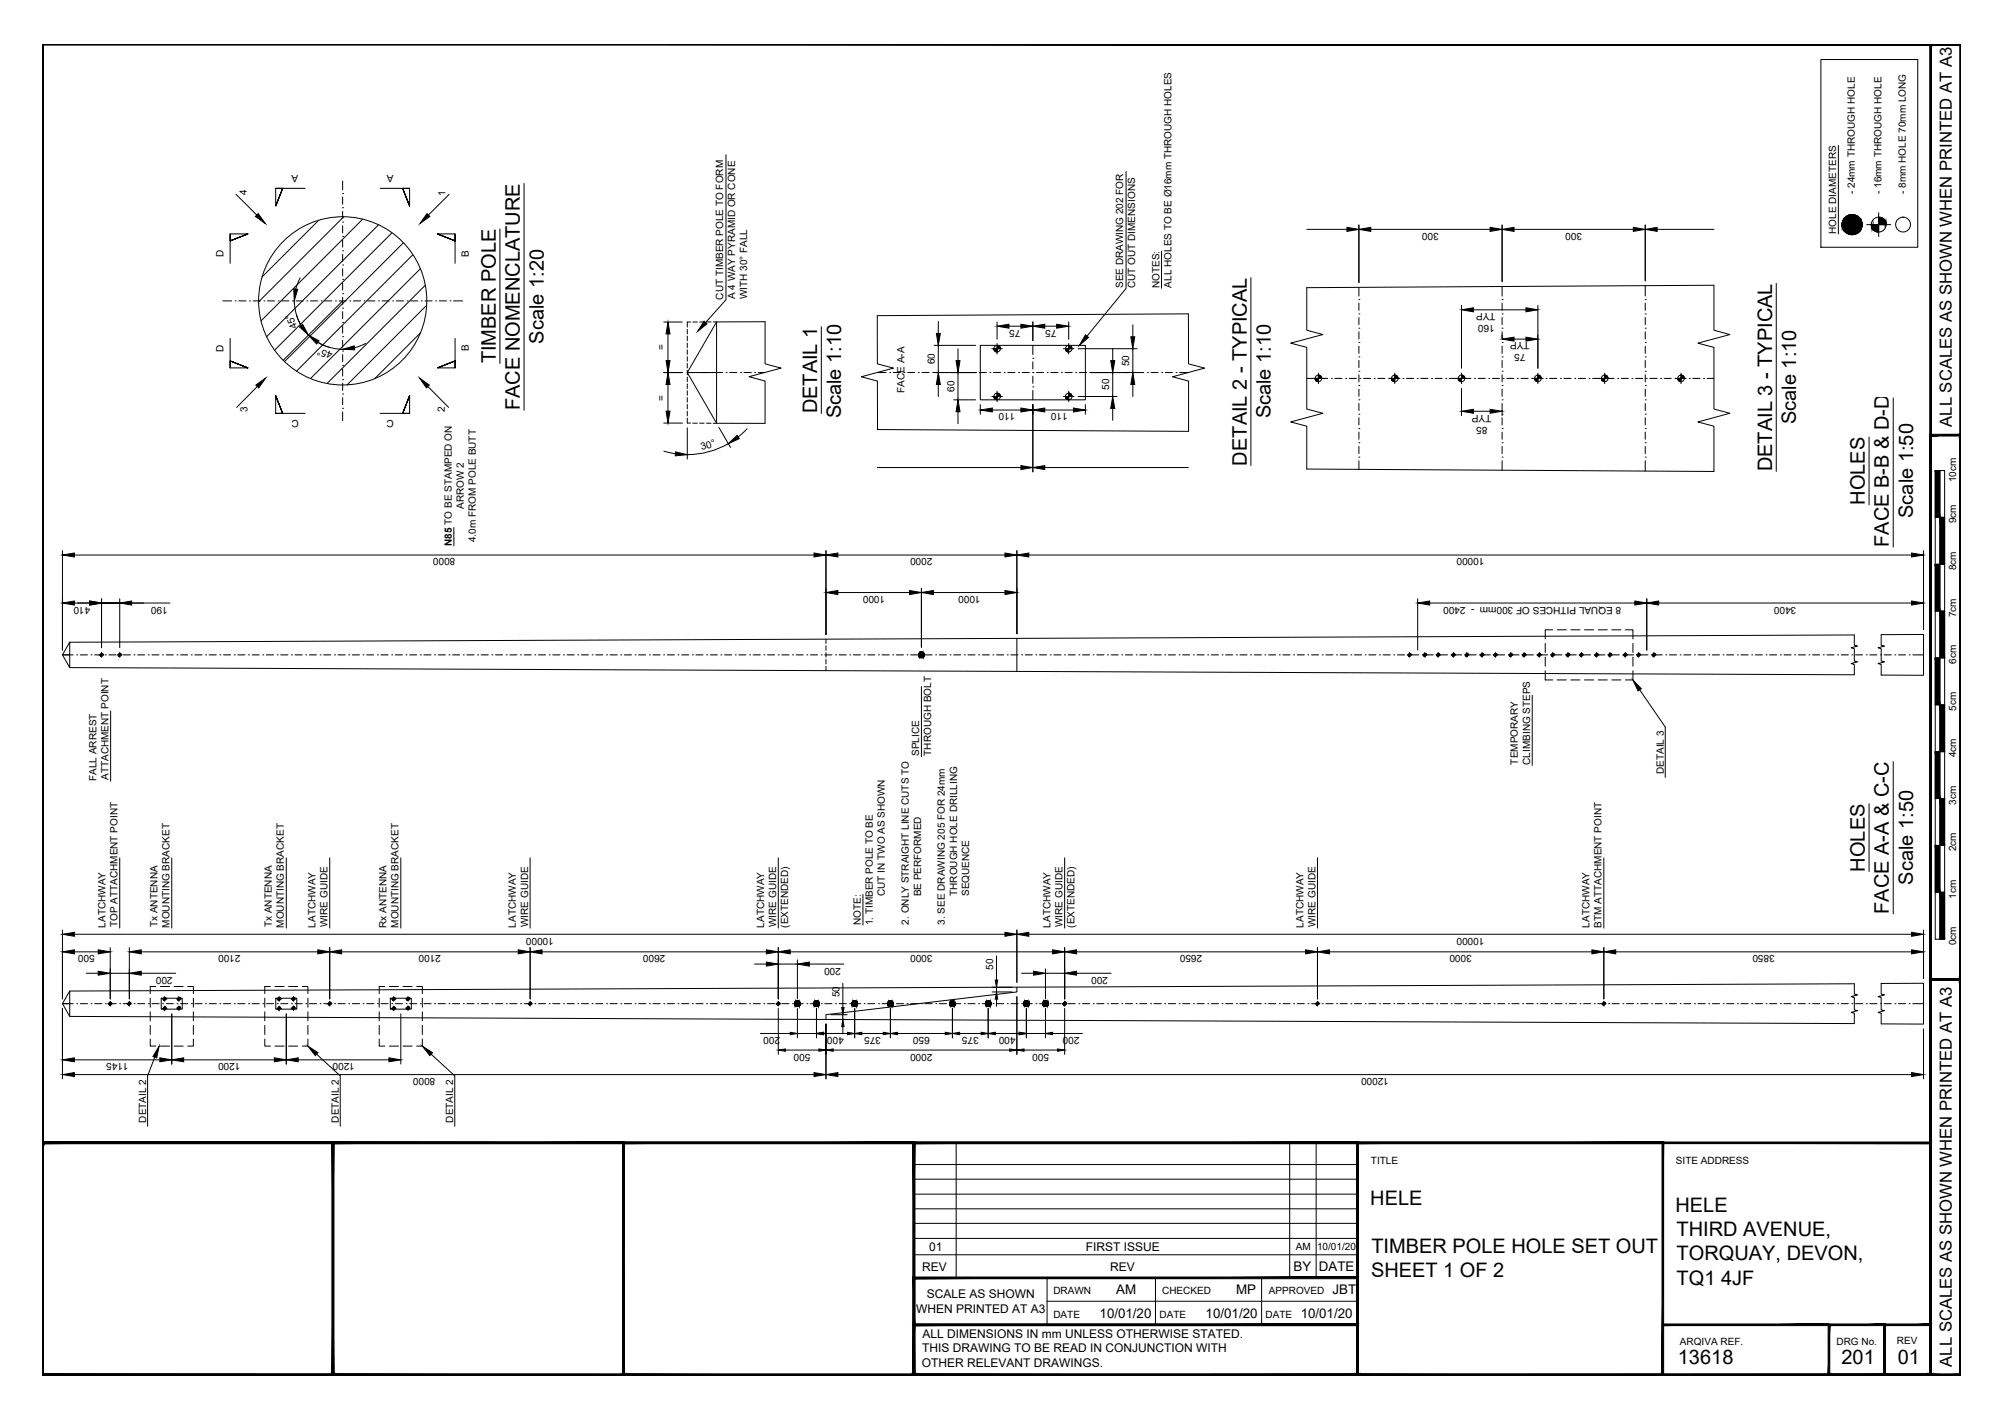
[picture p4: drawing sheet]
<svg xmlns="http://www.w3.org/2000/svg" width="420mm" height="297mm" viewBox="0 0 420 297" stroke-linecap="round" stroke-linejoin="round" font-family="sans-serif">
<defs><g id="words">
<g font-size="4.2">
<text x="103.9" y="76.1" transform="rotate(-90 103.9 76.1)">TIMBER POLE</text>
<text x="114" y="72" transform="rotate(-90 114 72)">Scale 1:20</text>
<text x="108.9" y="85.9" transform="rotate(-90 108.9 85.9)">FACE NOMENCLATURE</text>
<text x="171.2" y="86.6" transform="rotate(-90 171.2 86.6)">DETAIL 1</text>
<text x="176.3" y="87.7" transform="rotate(-90 176.3 87.7)">Scale 1:10</text>
<text x="266.3" y="87.7" transform="rotate(-90 266.3 87.7)">Scale 1:10</text>
<text x="376.4" y="88.9" transform="rotate(-90 376.4 88.9)">Scale 1:10</text>
<text x="261.2" y="97.5" transform="rotate(-90 261.2 97.5)">DETAIL 2 - TYPICAL</text>
<text x="371.3" y="98.7" transform="rotate(-90 371.3 98.7)">DETAIL 3 - TYPICAL</text>
<text x="390.8" y="105.7" transform="rotate(-90 390.8 105.7)">HOLES</text>
<text x="400.9" y="108.5" transform="rotate(-90 400.9 108.5)">Scale 1:50</text>
<text x="395.8" y="114.6" transform="rotate(-90 395.8 114.6)">FACE B-B &amp; D-D</text>
<text x="390.8" y="182.6" transform="rotate(-90 390.8 182.6)">HOLES</text>
<text x="400.9" y="185.3" transform="rotate(-90 400.9 185.3)">Scale 1:50</text>
<text x="395.8" y="191.4" transform="rotate(-90 395.8 191.4)">FACE A-A &amp; C-C</text>
<text x="287.2" y="252.4">HELE</text>
<text x="351.1" y="254">HELE</text>
<text x="287.4" y="262.4">TIMBER POLE HOLE SET OUT</text>
<text x="351.4" y="259">THIRD AVENUE,</text>
<text x="287.3" y="267.5">SHEET 1 OF 2</text>
<text x="351.4" y="264">TORQUAY, DEVON,</text>
<text x="351.4" y="269.1">TQ1 4JF</text>
<text x="351.6" y="285.7">13618</text>
<text x="385.9" y="285.7">201</text>
<text x="397.7" y="285.7">01</text>
</g>
<g font-size="3.5">
<text x="409" y="89.4" transform="rotate(-90 409 89.4)">ALL SCALES AS SHOWN WHEN PRINTED AT A3</text>
<text x="409" y="286.3" transform="rotate(-90 409 286.3)">ALL SCALES AS SHOWN WHEN PRINTED AT A3</text>
</g>
<g font-size="2.8">
<text x="271.1" y="266.3">BY</text>
<text x="276.4" y="266.3">DATE</text>
<text x="233.9" y="271.1">AM</text>
<text x="259" y="271.1">MP</text>
<text x="279.3" y="271.1">JBT</text>
<text x="230.4" y="276">10/01/20</text>
<text x="252.7" y="276">10/01/20</text>
<text x="272.6" y="276">10/01/20</text>
</g>
<g font-size="2.5">
<text x="194.7" y="262">01</text>
<text x="227.5" y="262">FIRST ISSUE</text>
<text x="193.3" y="266.2">REV</text>
<text x="232.6" y="266.2">REV</text>
<text x="192" y="275">WHEN PRINTED AT A3</text>
<text x="194.2" y="272">SCALE AS SHOWN</text>
<text x="193.3" y="280.3">ALL DIMENSIONS IN mm UNLESS OTHERWISE STATED.</text>
<text x="193.2" y="286.3">OTHER RELEVANT DRAWINGS.</text>
<text x="193.3" y="283.3">THIS DRAWING TO BE READ IN CONJUNCTION WITH</text>
</g>
<g font-size="2.1">
<text x="51.8" y="40.8" transform="rotate(-90 51.8 40.8)">4</text>
<text x="62.5" y="36.6" transform="rotate(-180 62.5 36.6)">A</text>
<text x="82.5" y="36.6" transform="rotate(-180 82.5 36.6)">A</text>
<text x="93.4" y="41" transform="rotate(-90 93.4 41)">1</text>
<text x="388.7" y="40.7" transform="rotate(-90 388.7 40.7)">- 24mm THROUGH HOLE</text>
<text x="394.3" y="40.7" transform="rotate(-90 394.3 40.7)">- 16mm THROUGH HOLE</text>
<text x="399.4" y="40.7" transform="rotate(-90 399.4 40.7)">- 8mm HOLE 70mm LONG</text>
<text x="46.9" y="53.9" transform="rotate(-90 46.9 53.9)">D</text>
<text x="98.2" y="53.9" transform="rotate(-90 98.2 53.9)">B</text>
<text x="301.5" y="48.8" transform="rotate(-180 301.5 48.8)">300</text>
<text x="331.5" y="48.8" transform="rotate(-180 331.5 48.8)">300</text>
<text x="384.8" y="49" transform="rotate(-90 384.8 49)">HOLE DIAMETERS</text>
<text x="151.5" y="62.8" transform="rotate(-90 151.5 62.8)">CUT TIMBER POLE TO FORM</text>
<text x="154" y="62.7" transform="rotate(-90 154 62.7)">A 4 WAY PYRAMID OR CONE</text>
<text x="156.6" y="62.7" transform="rotate(-90 156.6 62.7)">WITH 30° FALL</text>
<text x="235.4" y="60.3" transform="rotate(-90 235.4 60.3)">SEE DRAWING 202 FOR</text>
<text x="237.9" y="60.3" transform="rotate(-90 237.9 60.3)">CUT OUT DIMENSIONS</text>
<text x="243" y="60.4" transform="rotate(-90 243 60.4)">NOTES:</text>
<text x="245.5" y="60.2" transform="rotate(-90 245.5 60.2)">ALL HOLES TO BE Ø16mm THROUGH HOLES</text>
<text x="313.4" y="65.6" transform="rotate(-180 313.4 65.6)">TYP</text>
<text x="62.3" y="68.6" transform="rotate(-113 62.3 68.6)">45°</text>
<text x="213.9" y="69.1" transform="rotate(-180 213.9 69.1)">75</text>
<text x="221.4" y="69.1" transform="rotate(-180 221.4 69.1)">75</text>
<text x="313.2" y="68.1" transform="rotate(-180 313.2 68.1)">160</text>
<text x="320.5" y="71.7" transform="rotate(-180 320.5 71.7)">TYP</text>
<text x="46.9" y="73.7" transform="rotate(-90 46.9 73.7)">D</text>
<text x="69.8" y="73.8" transform="rotate(-161 69.8 73.8)">45°</text>
<text x="98.2" y="73.6" transform="rotate(-90 98.2 73.6)">B</text>
<text x="139.3" y="73.4" transform="rotate(-90 139.3 73.4)">=</text>
<text x="195.9" y="76.3" transform="rotate(-90 195.9 76.3)">60</text>
<text x="236.7" y="76.7" transform="rotate(-90 236.7 76.7)">50</text>
<text x="319.7" y="74.2" transform="rotate(-180 319.7 74.2)">75</text>
<text x="139.3" y="83.9" transform="rotate(-90 139.3 83.9)">=</text>
<text x="189.6" y="82.3" transform="rotate(-90 189.6 82.3)">FACE A-A</text>
<text x="200" y="82.1" transform="rotate(-90 200 82.1)">60</text>
<text x="232.4" y="81.7" transform="rotate(-90 232.4 81.7)">50</text>
<text x="51.9" y="86.3" transform="rotate(-90 51.9 86.3)">3</text>
<text x="62.6" y="88" transform="rotate(-180 62.6 88)">C</text>
<text x="82.5" y="88" transform="rotate(-180 82.5 88)">C</text>
<text x="93.2" y="86.3" transform="rotate(-89 93.2 86.3)">2</text>
<text x="212.8" y="86.6" transform="rotate(-180 212.8 86.6)">110</text>
<text x="223.8" y="86.6" transform="rotate(-180 223.8 86.6)">110</text>
<text x="311.7" y="89.4" transform="rotate(-180 311.7 89.4)">85</text>
<text x="312.5" y="86.8" transform="rotate(-180 312.5 86.8)">TYP</text>
<text x="147.1" y="94.3" transform="rotate(-16 147.1 94.3)">30°</text>
<text x="409.9" y="101" transform="rotate(-90 409.9 101)">10cm</text>
<text x="97.2" y="106.6" transform="rotate(-90 97.2 106.6)">ARROW 2</text>
<text x="99.7" y="113.6" transform="rotate(-90 99.7 113.6)">4.0m FROM POLE BUTT</text>
<text x="409.9" y="109.6" transform="rotate(-90 409.9 109.6)">9cm</text>
<text x="94.7" y="114.3" transform="rotate(-90 94.7 114.3)">N85 TO BE STAMPED ON</text>
<text x="95.4" y="117" transform="rotate(-180 95.4 117)">8000</text>
<text x="195.4" y="117" transform="rotate(-180 195.4 117)">2000</text>
<text x="311.1" y="117" transform="rotate(-180 311.1 117)">10000</text>
<text x="409.9" y="119.5" transform="rotate(-90 409.9 119.5)">8cm</text>
<text x="185.5" y="124.9" transform="rotate(-180 185.5 124.9)">1000</text>
<text x="205.5" y="124.9" transform="rotate(-180 205.5 124.9)">1000</text>
<text x="18.9" y="127.1" transform="rotate(-180 18.9 127.1)">410</text>
<text x="35.1" y="127.1" transform="rotate(-180 35.1 127.1)">190</text>
<text x="339.7" y="127.1" transform="rotate(-180 339.7 127.1)">8 EQUAL PITHCES OF 300mm - 2400</text>
<text x="376.4" y="127.1" transform="rotate(-180 376.4 127.1)">3400</text>
<text x="409.9" y="129.3" transform="rotate(-90 409.9 129.3)">7cm</text>
<text x="409.9" y="139.1" transform="rotate(-90 409.9 139.1)">6cm</text>
<text x="409.9" y="148.9" transform="rotate(-90 409.9 148.9)">5cm</text>
<text x="192.6" y="158.4" transform="rotate(-90 192.6 158.4)">SPLICE</text>
<text x="195.1" y="158.3" transform="rotate(-90 195.1 158.3)">THROUGH BOLT</text>
<text x="318.1" y="160.1" transform="rotate(-90 318.1 160.1)">TEMPORARY</text>
<text x="320.6" y="160.2" transform="rotate(-90 320.6 160.2)">CLIMBING STEPS</text>
<text x="409.9" y="158.6" transform="rotate(-90 409.9 158.6)">4cm</text>
<text x="20.2" y="163.6" transform="rotate(-90 20.2 163.6)">FALL ARREST</text>
<text x="22.7" y="163.4" transform="rotate(-90 22.7 163.4)">ATTACHMENT POINT</text>
<text x="348.6" y="162.1" transform="rotate(-90 348.6 162.1)">DETAIL 3</text>
<text x="409.9" y="168.6" transform="rotate(-90 409.9 168.6)">3cm</text>
<text x="409.9" y="178.3" transform="rotate(-90 409.9 178.3)">2cm</text>
<text x="185.4" y="187.7" transform="rotate(-90 185.4 187.7)">CUT IN TWO AS SHOWN</text>
<text x="193" y="187.8" transform="rotate(-90 193 187.8)">BE PERFORMED</text>
<text x="200.6" y="187.7" transform="rotate(-90 200.6 187.7)">THROUGH HOLE DRILLING</text>
<text x="203.1" y="187.7" transform="rotate(-90 203.1 187.7)">SEQUENCE</text>
<text x="409.9" y="188.3" transform="rotate(-90 409.9 188.3)">1cm</text>
<text x="22.1" y="194.3" transform="rotate(-90 22.1 194.3)">LATCHWAY</text>
<text x="24.6" y="194.2" transform="rotate(-90 24.6 194.2)">TOP ATTACHMENT POINT</text>
<text x="33" y="194.2" transform="rotate(-90 33 194.2)">Tx ANTENNA</text>
<text x="35.5" y="194.4" transform="rotate(-90 35.5 194.4)">MOUNTING BRACKET</text>
<text x="57" y="194.2" transform="rotate(-90 57 194.2)">Tx ANTENNA</text>
<text x="59.5" y="194.4" transform="rotate(-90 59.5 194.4)">MOUNTING BRACKET</text>
<text x="66.1" y="194.3" transform="rotate(-90 66.1 194.3)">LATCHWAY</text>
<text x="68.6" y="194.2" transform="rotate(-90 68.6 194.2)">WIRE GUIDE</text>
<text x="81" y="194.4" transform="rotate(-90 81 194.4)">Rx ANTENNA</text>
<text x="83.5" y="194.4" transform="rotate(-90 83.5 194.4)">MOUNTING BRACKET</text>
<text x="108.1" y="194.3" transform="rotate(-90 108.1 194.3)">LATCHWAY</text>
<text x="110.6" y="194.2" transform="rotate(-90 110.6 194.2)">WIRE GUIDE</text>
<text x="116.1" y="196.4" transform="rotate(-180 116.1 196.4)">10000</text>
<text x="160.1" y="194.3" transform="rotate(-90 160.1 194.3)">LATCHWAY</text>
<text x="162.6" y="194.2" transform="rotate(-90 162.6 194.2)">WIRE GUIDE</text>
<text x="165.2" y="194.3" transform="rotate(-90 165.2 194.3)">(EXTENDED)</text>
<text x="180.4" y="193.8" transform="rotate(-90 180.4 193.8)">NOTE:</text>
<text x="182.9" y="193.8" transform="rotate(-90 182.9 193.8)">1. TIMBER POLE TO BE</text>
<text x="190.5" y="193.7" transform="rotate(-90 190.5 193.7)">2. ONLY STRAIGHT LINE CUTS TO</text>
<text x="198" y="193.7" transform="rotate(-90 198 193.7)">3. SEE DRAWING 205 FOR 24mm</text>
<text x="220.1" y="194.3" transform="rotate(-90 220.1 194.3)">LATCHWAY</text>
<text x="222.6" y="194.2" transform="rotate(-90 222.6 194.2)">WIRE GUIDE</text>
<text x="225.2" y="194.3" transform="rotate(-90 225.2 194.3)">(EXTENDED)</text>
<text x="273.1" y="194.3" transform="rotate(-90 273.1 194.3)">LATCHWAY</text>
<text x="275.6" y="194.2" transform="rotate(-90 275.6 194.2)">WIRE GUIDE</text>
<text x="311.1" y="196.4" transform="rotate(-180 311.1 196.4)">10000</text>
<text x="333.1" y="194.3" transform="rotate(-90 333.1 194.3)">LATCHWAY</text>
<text x="335.6" y="194.3" transform="rotate(-90 335.6 194.3)">BTM ATTACHMENT POINT</text>
<text x="409.9" y="198" transform="rotate(-90 409.9 198)">0cm</text>
<text x="19.8" y="200.1" transform="rotate(-180 19.8 200.1)">500</text>
<text x="50.4" y="200.1" transform="rotate(-180 50.4 200.1)">2100</text>
<text x="92.4" y="200.1" transform="rotate(-180 92.4 200.1)">2100</text>
<text x="139.4" y="200.1" transform="rotate(-180 139.4 200.1)">2600</text>
<text x="176.2" y="202.7" transform="rotate(-180 176.2 202.7)">200</text>
<text x="195.4" y="200.1" transform="rotate(-180 195.4 200.1)">3000</text>
<text x="208.1" y="203.2" transform="rotate(-90 208.1 203.2)">50</text>
<text x="251.9" y="200.1" transform="rotate(-180 251.9 200.1)">2650</text>
<text x="308.4" y="200.1" transform="rotate(-180 308.4 200.1)">3000</text>
<text x="371.9" y="200.1" transform="rotate(-180 371.9 200.1)">3850</text>
<text x="36.2" y="204.6" transform="rotate(-180 36.2 204.6)">200</text>
<text x="175.9" y="208.9" transform="rotate(-90 175.9 208.9)">50</text>
<text x="232.2" y="204.6" transform="rotate(-180 232.2 204.6)">200</text>
<text x="163.5" y="217.2" transform="rotate(-180 163.5 217.2)">200</text>
<text x="169.8" y="220.7" transform="rotate(-180 169.8 220.7)">500</text>
<text x="176.8" y="217.2" transform="rotate(-180 176.8 217.2)">400</text>
<text x="184.6" y="217.2" transform="rotate(-180 184.6 217.2)">375</text>
<text x="194.8" y="217.2" transform="rotate(-180 194.8 217.2)">650</text>
<text x="195.4" y="220.7" transform="rotate(-180 195.4 220.7)">2000</text>
<text x="205.1" y="217.2" transform="rotate(-180 205.1 217.2)">375</text>
<text x="212.8" y="217.2" transform="rotate(-180 212.8 217.2)">400</text>
<text x="219.8" y="220.7" transform="rotate(-180 219.8 220.7)">500</text>
<text x="226.2" y="217.2" transform="rotate(-180 226.2 217.2)">200</text>
<text x="27" y="222.7" transform="rotate(-180 27 222.7)">1145</text>
<text x="50.4" y="222.7" transform="rotate(-180 50.4 222.7)">1200</text>
<text x="74.4" y="222.7" transform="rotate(-180 74.4 222.7)">1200</text>
<text x="91.2" y="225.8" transform="rotate(-180 91.2 225.8)">8000</text>
<text x="291.1" y="225.8" transform="rotate(-180 291.1 225.8)">12000</text>
<text x="30.6" y="235.2" transform="rotate(-90 30.6 235.2)">DETAIL 2</text>
<text x="71" y="235.2" transform="rotate(-90 71 235.2)">DETAIL 2</text>
<text x="95" y="235.2" transform="rotate(-90 95 235.2)">DETAIL 2</text>
<text x="287.3" y="243.9">TITLE</text>
<text x="351.2" y="243.9">SITE ADDRESS</text>
<text x="271.5" y="261.8">AM</text>
<text x="276" y="261.8">10/01/20</text>
<text x="220.8" y="271.1">DRAWN</text>
<text x="243.5" y="271.1">CHECKED</text>
<text x="265.9" y="271.1">APPROVED</text>
<text x="220.8" y="276">DATE</text>
<text x="243" y="276">DATE</text>
<text x="265.2" y="276">DATE</text>
<text x="352.1" y="281.6">ARQIVA REF.</text>
<text x="384.8" y="281.6">DRG No.</text>
<text x="397.5" y="281.6">REV</text>
</g>
</g></defs>
<!-- layer: 03 - TEXT AND DIMENSIONS -->
<g fill="none" stroke="#000" stroke-width=".21">
<path d="M13.1 115.4v20.8M15.6 116.3h155M173.1 115.4v17.5M175.6 116.3h35M213.1 115.4v17.4M215.6 116.3h185M403.1 115.4v16.5M13.1 137.2h2.2M16.1 137.2h.1M16.8 137.2h1.5M19.1 137.2h.1M19.8 137.2h1.5"/>
<path d="M22.1 137.2h.1M22.8 137.2h1.5M25.1 137.2h.1M25.8 137.2h1.5M28.1 137.2h.1M28.8 137.2h1.5M31.1 137.2h.1M31.8 137.2h1.5M34.1 137.2h.1M34.8 137.2h1.5M37.1 137.2h.1M37.8 137.2h1.5"/>
<path d="M40.1 137.2h.1M40.8 137.2h1.5M43.1 137.2h.1M43.8 137.2h1.5M46.1 137.2h.1M46.8 137.2h1.5M49.1 137.2h.1M49.8 137.2h1.5M52.1 137.2h.1M52.8 137.2h1.5M55.1 137.2h.1M55.8 137.2h1.5"/>
<path d="M58.1 137.2h.1M58.8 137.2h1.5M61.1 137.2h.1M61.8 137.2h1.5M64.1 137.2h.1M64.8 137.2h1.5M67.1 137.2h.1M67.8 137.2h1.5M70.1 137.2h.1M70.8 137.2h1.5M73.1 137.2h.1M73.8 137.2h1.5"/>
<path d="M76.1 137.2h.1M76.8 137.2h1.5M79.1 137.2h.1M79.8 137.2h1.5M82.1 137.2h.1M82.8 137.2h1.5M85.1 137.2h.1M85.8 137.2h1.5M88.1 137.2h.1M88.8 137.2h1.5M91.1 137.2h.1M91.8 137.2h1.5"/>
<path d="M94.1 137.2h.1M94.8 137.2h1.5M97.1 137.2h.1M97.8 137.2h1.5M100.1 137.2h.1M100.8 137.2h1.5M103.1 137.2h.1M103.8 137.2h1.5M106.1 137.2h.1M106.8 137.2h1.5M109.1 137.2h.1M109.8 137.2h1.5"/>
<path d="M112.1 137.2h.1M112.8 137.2h1.5M115.1 137.2h.1M115.8 137.2h1.5M118.1 137.2h.1M118.8 137.2h1.5M121.1 137.2h.1M121.8 137.2h1.5M124.1 137.2h.1M124.8 137.2h1.5M127.1 137.2h.1M127.8 137.2h1.5"/>
<path d="M130.1 137.2h.1M130.8 137.2h1.5M133.1 137.2h.1M133.8 137.2h1.5M136.1 137.2h.1M136.8 137.2h1.5M139.1 137.2h.1M139.8 137.2h1.5M142.1 137.2h.1M142.8 137.2h1.5M145.1 137.2h.1M145.8 137.2h1.5"/>
<path d="M148.1 137.2h.1M148.8 137.2h1.5M151.1 137.2h.1M151.8 137.2h1.5M154.1 137.2h.1M154.8 137.2h1.5M157.1 137.2h.1M157.8 137.2h1.5M160.1 137.2h.1M160.8 137.2h1.5M163.1 137.2h.1M163.8 137.2h1.5"/>
<path d="M166.1 137.2h.1M166.8 137.2h1.5M169.1 137.2h.1M169.8 137.2h1.5M172.1 137.2h.1M172.8 137.2h1.5M175.1 137.2h.1M175.6 124.1h15M175.8 137.2h1.5M178.1 137.2h.1M178.8 137.2h1.5M181.1 137.2h.1"/>
<path d="M181.8 137.2h1.5M184.1 137.2h.1M184.8 137.2h1.5M187.1 137.2h.1M187.8 137.2h1.5M190.1 137.2h.1M190.8 137.2h1.5M193.1 137.2h.1M193.1 123.2v12.4M193.8 137.2h1.5M195.6 124.1h15M196.1 137.2h.1"/>
<path d="M196.8 137.2h1.5M199.1 137.2h.1M199.8 137.2h1.5M202.1 137.2h.1M202.8 137.2h1.5M205.1 137.2h.1M205.8 137.2h1.5M208.1 137.2h.1M208.8 137.2h1.5M211.1 137.2h.1M211.8 137.2h1.5M214.1 137.2h.1"/>
<path d="M214.8 137.2h1.5M217.1 137.2h.1M217.8 137.2h1.5M220.1 137.2h.1M220.8 137.2h1.5M223.1 137.2h.1M223.8 137.2h1.5M226.1 137.2h.1M226.8 137.2h1.5M229.1 137.2h.1M229.8 137.2h1.5M232.1 137.2h.1"/>
<path d="M232.8 137.2h1.5M235.1 137.2h.1M235.8 137.2h1.5M238.1 137.2h.1M238.8 137.2h1.5M241.1 137.2h.1M241.8 137.2h1.5M244.1 137.2h.1M244.8 137.2h1.5M247.1 137.2h.1M247.8 137.2h1.5M250.1 137.2h.1"/>
<path d="M250.8 137.2h1.5M253.1 137.2h.1M253.8 137.2h1.5M256.1 137.2h.1M256.8 137.2h1.5M259.1 137.2h.1M259.8 137.2h1.5M262.1 137.2h.1M262.8 137.2h1.5M265.1 137.2h.1M265.8 137.2h1.5M268.1 137.2h.1"/>
<path d="M268.8 137.2h1.5M271.1 137.2h.1M271.8 137.2h1.5M274.1 137.2h.1M274.8 137.2h1.5M277.1 137.2h.1M277.8 137.2h1.5M280.1 137.2h.1M280.8 137.2h1.5M283.1 137.2h.1M283.8 137.2h1.5M286.1 137.2h.1"/>
<path d="M286.8 137.2h1.5M289.1 137.2h.1M289.8 137.2h1.5M292.1 137.2h.1M292.8 137.2h1.5M295.1 137.2h.1M295.8 137.2h1.5M298.1 137.2h.1M298.8 137.2h1.5M301.1 137.2h.1M301.8 137.2h1.5M304.1 137.2h.1"/>
<path d="M304.8 137.2h1.5M307.1 137.2h.1M307.8 137.2h1.5M310.1 137.2h.1M310.8 137.2h1.5M313.1 137.2h.1M313.8 137.2h1.5M316.1 137.2h.1M316.8 137.2h1.5M319.1 137.2h.1M319.8 137.2h1.5M322.1 137.2h.1"/>
<path d="M322.8 137.2h1.5M325.1 137.2h.1M325.8 137.2h1.5M328.1 137.2h.1M328.8 137.2h1.5M331.1 137.2h.1M331.8 137.2h1.5M334.1 137.2h.1M334.8 137.2h1.5M337.1 137.2h.1M337.8 137.2h1.5M340.1 137.2h.1"/>
<path d="M340.8 137.2h1.5M343.1 137.2h.1M343.8 137.2h1.5M346.1 137.2h.1M346.8 137.2h1.5M349.1 137.2h.1M349.8 137.2h1.5M352.1 137.2h.1M352.8 137.2h1.5M355.1 137.2h.1M355.8 137.2h1.5M358.1 137.2h.1"/>
<path d="M358.8 137.2h1.5M361.1 137.2h.1M361.8 137.2h1.5M364.1 137.2h.1M364.8 137.2h1.5M367.1 137.2h.1M367.8 137.2h1.5M370.1 137.2h.1M370.8 137.2h1.5M373.1 137.2h.1M373.8 137.2h1.5M376.1 137.2h.1"/>
<path d="M376.8 137.2h1.5M379.1 137.2h.1M379.8 137.2h1.5M382.1 137.2h.1M382.8 137.2h1.5M385.1 137.2h.1M385.8 137.2h1.5M388.1 137.2h.1M388.8 137.2h1.5M391.1 137.2h.1M391.8 137.2h1.5M394.1 137.2h.1"/>
<path d="M394.8 137.2h1.5M397.1 137.2h.1M397.8 137.2h1.5M400.1 137.2h.1M400.8 137.2h2.3M13.1 194.8v14.5M15.6 195.7h195M27.1 198.5v10.8M29.6 199.4h37M69.1 198.5v10.8M163.1 198.5v10.8M165.6 199.4h55"/>
<path d="M213.1 194.8v11M215.6 195.7h185M223.1 198.5v10.8M276.1 198.5v10.8M278.6 199.4h55M336.1 198.5v10.8M403.1 194.8v10.2M13.1 210.2h2.2M13.1 211.2v14.8M16.1 210.2h.1M16.8 210.2h1.5M19.1 210.2h.1"/>
<path d="M19.8 210.2h1.5M22.1 210.2h.1M22.8 210.2h1.5M25.1 210.2h.1M25.8 210.2h1.5M28.1 210.2h.1M28.8 210.2h1.5M31.1 210.2h.1M31.8 210.2h1.5M34.1 210.2h.1M34.8 210.2h1.5M37.1 210.2h.1"/>
<path d="M37.8 210.2h1.5M40.1 210.2h.1M40.8 210.2h1.5M43.1 210.2h.1M43.8 210.2h1.5M46.1 210.2h.1M46.8 210.2h1.5M49.1 210.2h.1M49.8 210.2h1.5M52.1 210.2h.1M52.8 210.2h1.5M55.1 210.2h.1"/>
<path d="M55.8 210.2h1.5M58.1 210.2h.1M58.8 210.2h1.5M60 212.4v10.5M61.1 210.2h.1M61.8 210.2h1.5M64.1 210.2h.1M64.8 210.2h1.5M67.1 210.2h.1M67.8 210.2h1.5M70.1 210.2h.1M70.8 210.2h1.5"/>
<path d="M73.1 210.2h.1M73.8 210.2h1.5M76.1 210.2h.1M76.8 210.2h1.5M79.1 210.2h.1M79.8 210.2h1.5M82.1 210.2h.1M82.8 210.2h1.5M84 212.4v10.5M85.1 210.2h.1M85.8 210.2h1.5M88.1 210.2h.1"/>
<path d="M88.8 210.2h1.5M91.1 210.2h.1M91.8 210.2h1.5M94.1 210.2h.1M94.8 210.2h1.5M97.1 210.2h.1M97.8 210.2h1.5M100.1 210.2h.1M100.8 210.2h1.5M103.1 210.2h.1M103.8 210.2h1.5M106.1 210.2h.1"/>
<path d="M106.8 210.2h1.5M109.1 210.2h.1M109.8 210.2h1.5M112.1 210.2h.1M112.8 210.2h1.5M115.1 210.2h.1M115.8 210.2h1.5M118.1 210.2h.1M118.8 210.2h1.5M121.1 210.2h.1M121.8 210.2h1.5M124.1 210.2h.1"/>
<path d="M124.8 210.2h1.5M127.1 210.2h.1M127.8 210.2h1.5M130.1 210.2h.1M130.8 210.2h1.5M133.1 210.2h.1M133.8 210.2h1.5M136.1 210.2h.1M136.8 210.2h1.5M139.1 210.2h.1M139.8 210.2h1.5M142.1 210.2h.1"/>
<path d="M142.8 210.2h1.5M145.1 210.2h.1M145.8 210.2h1.5M148.1 210.2h.1M148.8 210.2h1.5M151.1 210.2h.1M151.8 210.2h1.5M154.1 210.2h.1M154.8 210.2h1.5M157.1 210.2h.1M157.8 210.2h1.5M158.1 202h2.5"/>
<path d="M159.3 216.5h6.3M160.1 210.2h.1M160.8 210.2h1.5M163.1 210.2h.1M163.1 211.2v9.7M163.1 202h4M163.8 210.2h1.5M164.6 220h7M166.1 210.2h.1M166.8 210.2h1.5M167.1 201.1v8.2M167.1 211.2v6.2"/>
<path d="M167.1 216.5h4M169.1 210.2h.1M169.6 202h7.2M169.8 210.2h1.5M171.1 211.2v6.2M172.1 210.2h.1M172.6 216.5h5M172.8 210.2h1.5M173.1 214.5v11.5M174.1 213.6h3.4M174.1 212.6h3.4M174.6 220h37"/>
<path d="M175.1 210.2h.1M175.8 210.2h1.5M176.6 206v5.1M176.6 212.6v1M176.6 215.1v1.5M178.1 210.2h.1M178.8 210.2h1.5M179.1 211.2v6.2M180.6 216.5h4.5M181.1 210.2h.1M181.8 210.2h1.5M184.1 210.2h.1"/>
<path d="M184.8 210.2h1.5M186.6 211.2v6.2M187.1 210.2h.1M187.8 210.2h1.5M188.1 216.5h10M190.1 210.2h.1M190.8 210.2h1.5M193.1 210.2h.1M193.8 210.2h1.5M196.1 210.2h.1M196.8 210.2h1.5M199.1 210.2h.1"/>
<path d="M199.6 211.2v6.2M199.8 210.2h1.5M201.1 216.5h4.5M202.1 210.2h.1M202.8 210.2h1.5M205.1 210.2h.1M205.8 210.2h1.5M207.1 211.2v6.2M207.9 207.8h4.2M207.9 206.8h4.2M208.1 210.2h.1M208.6 216.5h5"/>
<path d="M208.8 200.2v5.1M208.8 206.8v1M208.8 209.3v1.5M208.8 210.2h1.5M211.1 210.2h.1M211.8 210.2h1.5M213.1 208.8v12.1M214.1 210.2h.1M214.1 203.9h2.5M214.6 220h7M214.8 210.2h1.5M215.1 216.5h4"/>
<path d="M215.1 211.2v6.2M217.1 210.2h.1M217.8 210.2h1.5M219.1 203v6.3M219.1 211.2v6.2M219.1 203.9h4M220.1 210.2h.1M220.6 216.5h6.2M220.8 210.2h1.5M223.1 210.2h.1M223.1 211.2v9.7M223.8 210.2h1.5"/>
<path d="M225.6 203.9h7.2M226.1 210.2h.1M226.8 210.2h1.5M229.1 210.2h.1M229.8 210.2h1.5M232.1 210.2h.1M232.8 210.2h1.5M235.1 210.2h.1M235.8 210.2h1.5M238.1 210.2h.1M238.8 210.2h1.5M241.1 210.2h.1"/>
<path d="M241.8 210.2h1.5M244.1 210.2h.1M244.8 210.2h1.5M247.1 210.2h.1M247.8 210.2h1.5M250.1 210.2h.1M250.8 210.2h1.5M253.1 210.2h.1M253.8 210.2h1.5M256.1 210.2h.1M256.8 210.2h1.5M259.1 210.2h.1"/>
<path d="M259.8 210.2h1.5M262.1 210.2h.1M262.8 210.2h1.5M265.1 210.2h.1M265.8 210.2h1.5M268.1 210.2h.1M268.8 210.2h1.5M271.1 210.2h.1M271.8 210.2h1.5M274.1 210.2h.1M274.8 210.2h1.5M277.1 210.2h.1"/>
<path d="M277.8 210.2h1.5M280.1 210.2h.1M280.8 210.2h1.5M283.1 210.2h.1M283.8 210.2h1.5M286.1 210.2h.1M286.8 210.2h1.5M289.1 210.2h.1M289.8 210.2h1.5M292.1 210.2h.1M292.8 210.2h1.5M295.1 210.2h.1"/>
<path d="M295.8 210.2h1.5M298.1 210.2h.1M298.8 210.2h1.5M301.1 210.2h.1M301.8 210.2h1.5M304.1 210.2h.1M304.8 210.2h1.5M307.1 210.2h.1M307.8 210.2h1.5M310.1 210.2h.1M310.8 210.2h1.5M313.1 210.2h.1"/>
<path d="M313.8 210.2h1.5M316.1 210.2h.1M316.8 210.2h1.5M319.1 210.2h.1M319.8 210.2h1.5M322.1 210.2h.1M322.8 210.2h1.5M325.1 210.2h.1M325.8 210.2h1.5M328.1 210.2h.1M328.8 210.2h1.5M331.1 210.2h.1"/>
<path d="M331.8 210.2h1.5M334.1 210.2h.1M334.8 210.2h1.5M337.1 210.2h.1M337.8 210.2h1.5M340.1 210.2h.1M340.8 210.2h1.5M343.1 210.2h.1M343.8 210.2h1.5M346.1 210.2h.1M346.8 210.2h1.5M349.1 210.2h.1"/>
<path d="M349.8 210.2h1.5M352.1 210.2h.1M352.8 210.2h1.5M355.1 210.2h.1M355.8 210.2h1.5M358.1 210.2h.1M358.8 210.2h1.5M361.1 210.2h.1M361.8 210.2h1.5M364.1 210.2h.1M364.8 210.2h1.5M367.1 210.2h.1"/>
<path d="M367.8 210.2h1.5M370.1 210.2h.1M370.8 210.2h1.5M373.1 210.2h.1M373.8 210.2h1.5M376.1 210.2h.1M376.8 210.2h1.5M379.1 210.2h.1M379.8 210.2h1.5M382.1 210.2h.1M382.8 210.2h1.5M385.1 210.2h.1"/>
<path d="M385.8 210.2h1.5M388.1 210.2h.1M388.8 210.2h1.5M391.1 210.2h.1M391.8 210.2h1.5M394.1 210.2h.1M394.8 210.2h1.5M397.1 210.2h.1M397.8 210.2h1.5M400.1 210.2h.1M400.8 210.2h2.3M403.1 215.5v10.5"/>
<path d="M15.6 225.1h155M62.5 222h19M175.6 225.1h225"/>
<circle cx="388.1" cy="47" r="2.11"/>
<circle cx="193.1" cy="137.2" r=".58"/>
<circle cx="167.1" cy="210.2" r=".58"/>
<circle cx="171.1" cy="210.2" r=".58"/>
<circle cx="179.1" cy="210.2" r=".58"/>
<circle cx="186.6" cy="210.2" r=".58"/>
<circle cx="199.6" cy="210.2" r=".58"/>
<circle cx="207.1" cy="210.2" r=".58"/>
<circle cx="215.1" cy="210.2" r=".58"/>
<circle cx="219.1" cy="210.2" r=".58"/>
</g>
<!-- layer: MEDIUM THICKNESS -->
<g fill="none" stroke="#000" stroke-width=".21">
<path d="M359.2 59.8l-85.4 .5M391.2 47.1h5M393.7 44.6v5M144 78h6.2M150.2 67.4l-6.2 10.6 6.2 10.7M150.2 67.4v21.3M160.3 67.4h-10.1M207.8 73h2.2M208.9 71.9v2.2M222.8 73h2.3M224 71.9v2.2M249 65.7l-65.2 .4"/>
<path d="M275.2 79.3h2.2M276.3 78.2v2.2M291.2 79.3h2.2M292.3 78.2v2.2M305.2 79.3h2.2M306.3 78.2v2.2M321.2 79.3h2.2M322.3 78.2v2.2M335.2 79.3h2.2M336.3 78.2v2.2M351.2 79.3h2.2M352.3 78.2v2.2"/>
<path d="M150.2 88.7h10.1M183.8 90l65.2 .4M207.8 83.1h2.2M208.9 82v2.2M222.8 83.1h2.3M224 82v2.2M273.8 98.3l85.4 .5M13.1 137.2h1.5M14.6 134.5l-1.5 2.7 1.5 2.6 374 1.6M213.1 133.7v7M388.6 133l-374 1.5v5.3M394.2 132.9h8.9v8.6l-8.9-.1"/>
<path d="M13.1 210.2h.1M13.1 210.2h1.5M14.6 207.6l-1.5 2.6 1.5 2.7 374 1.5M213.1 206.8v1l-40 4.8v1M388.6 206.1l-374 1.5v5.3M394.2 206h8.9v8.5h-8.9"/>
<circle cx="393.7" cy="47" r="1.56"/>
<circle cx="398.8" cy="47" r="1.56"/>
<circle cx="71.8" cy="63" r="17.6"/>
<circle cx="209" cy="73" r=".69"/>
<circle cx="224" cy="73" r=".69"/>
<circle cx="276.3" cy="79.3" r=".69"/>
<circle cx="292.3" cy="79.3" r=".69"/>
<circle cx="306.3" cy="79.3" r=".69"/>
<circle cx="322.3" cy="79.3" r=".69"/>
<circle cx="336.3" cy="79.3" r=".69"/>
<circle cx="352.3" cy="79.3" r=".69"/>
<circle cx="209" cy="83" r=".69"/>
<circle cx="224" cy="83" r=".69"/>
</g>
<!-- layer: TEXT AND DIMENSIONS -->
<g fill="none" stroke="#000" stroke-width=".21">
<path d="M381.6 12.5h20.3v39.3h-20.3zM57.8 39.5h1.4l-1.4 3.7 1.4-3.7-1.4 3.7v-3.7h6.1M71.8 37.9v1.9M79.7 39.5h6.1v3.7l-1.4-3.7 1.4 3.7-1.4-3.7h1.4M109.8 38.4v47.5M152.1 32.4v30.4l-4.2 4.8M236 35.9v24.5l-8.2 10M385.2 30.5v18.5M48.2 49v1.5l3.8-1.5-3.8 1.5 3.8-1.5h-3.8v6.2M49.5 40.7l4.3 4.3M62.9 58.2l-.9 2.3M66.8 46.1l-11.9 11.9"/>
<path d="M71.8 58.5h.1M71.8 55.5h.1M71.8 52.5h.1M71.8 49.5h.1M71.8 46.5h.1M71.8 43.5h.1M71.8 40.5h.1M71.8 41.3v1.5M71.8 44.3v1.5M71.8 47.3v1.5M71.8 50.3v1.5M71.8 53.3v1.5"/>
<path d="M71.8 56.3v1.5M71.8 59.3v1.5M72 45.4l-17.8 17.8M76 45.9l-21.3 21.3M79.3 47.1l-23.4 23.4M82.1 48.8l-24.6 24.6M84.5 50.9l-24.9 24.9M86.5 53.4l-24.4 24.3M88.1 56.3l-23 23M89.1 59.8l-20.6 20.5M94.1 40.7l-4.3 4.3M95.4 49v1.5l-3.7-1.5 3.7 1.5-3.7-1.5h3.7v6.2"/>
<path d="M104.8 48v28.1M243.4 52.6v7.8M262.1 58.2v39.3M273.8 48h8.5M284.8 47.1v12.1M287.3 48h25M314.8 47.1v11.9M317.3 48h25M344.8 47.1v11.7M347.3 48h11.9M359.2 59.8v9.4l3.3 .9-6.7 1.8 3.4 .9v12.9l3.3 .9-6.7 1.8 3.4 .9v9.5M372.2 59.4v39.3"/>
<path d="M46.7 63h1.8M48.2 70.9v6.2h3.8l-3.8-1.5 3.8 1.5-3.8-1.5v1.5M49.3 63h.1M50 63h1.5M52.3 63h.1M53.1 63h1.5M55.3 63h.1M56 63h1.5M58.3 63h.1M59 63h1.5M61.3 63h.1M61.7 63a10.1 10.1 0 0 0 10.1 10.2"/>
<path d="M62 63h1.5M62.1 65.9l1 2.3M64.3 63h.1M65.1 63h1.5M66.6 71.7l2.3 1M67.3 63h.1M68 63h1.5M70.3 63h.1M71 63h1.5M71.8 79.5h.1M71.8 76.5h.1M71.8 73.5h.1"/>
<path d="M71.8 70.5h.1M71.8 67.5h.1M71.8 64.5h.1M71.8 61.5h.1M71.8 62.3v1.5M71.8 65.3v1.5M71.8 68.3v1.5M71.8 71.3v1.5M71.8 74.3v1.5M71.8 77.3v1.5M71.8 63l-12.5 12.5M73.3 63h.1"/>
<path d="M74 63h1.6M76.3 63h.1M76.6 71.9l-2.3 .9M77.1 63h1.5M79.3 63h.1M80.1 63h1.4M82.3 63h.1M83 63h1.5M85.3 63h.1M86 63h1.6M88.1 69.8l-9.6 9.5M88.3 63h.1"/>
<path d="M89.1 63h1.5M89.4 64l-16.7 16.6M91.3 63h.1M92.1 63h1.5M94.3 63h.1M95 63h1.9M95.4 70.9v6.2h-3.7l3.7-1.5-3.7 1.5 3.7-1.5v1.5M139.1 78h3.9M139.1 67.5h3.9M140 70v5.5M144 78h1.4M146.2 78h.1"/>
<path d="M146.9 78h1.5M149.2 78h.1M149.9 78h1.5M152.2 78h.1M152.9 78h1.5M155.2 78h.1M155.9 78h1.5M158.2 78h.1M158.9 78h1.4M160.3 67.4v8.8l3.4 .9-6.7 1.8 3.3 .9v8.9M172.1 68.5v18.1M183.8 66.1l.1 10.1 3.3 .9-6.7 1.8 3.4 .9v10.2"/>
<path d="M183.8 78h1.9M186.4 78h.1M187.2 78h1.5M189.4 78h.1M190.2 78h1.5M192.4 78h.1M193.2 78h1.5M195.4 78h.1M195.7 78h8.7M195.7 72.3h8.7M196.6 67.4v2.5M196.6 72.3v5.7"/>
<path d="M198.4 78h.1M200.8 73v2.5M200.8 78v5.8M201.4 78h.1M204.4 78h.1M205.2 78h1.5M207.4 78h.1M208.2 78h1.5M208.9 67.4v3.7M210.4 78h.1M211.2 78h1.5M211.4 68.3h2.5"/>
<path d="M213.4 78h.1M214.2 78h1.5M216.4 78h.1M216.4 67.4v4M217.2 78h1.5M218.9 68.3h2.5M219.4 78h.1M220.2 78h1.5M222.4 78h.1M223.2 78h1.5M224 67.4v3.7M225.4 78h.1"/>
<path d="M225.9 73h12.4M226.2 78h1.5M228.4 78h.1M228.4 78h11.3M231.4 78h.1M233.2 73v2.5M233.2 78v5.1M234.4 78h.1M237.4 68.1v2.4M237.4 73v5M237.4 78h.1M240.4 78h.1"/>
<path d="M241.2 78h1.5M243.4 78h.1M244.2 78h1.5M246.5 78h.1M247.2 78h1.8M249 65.7l.1 10.5 3.3 .9-6.7 1.8 3.4 .9v10.6M273.8 79.3h1.4M273.8 60.3v8.9l3.4 .9-6.7 1.8 3.3 .9v12.9l3.4 .9-6.7 1.8 3.3 .9v9M276 79.3h.1M276.7 79.3h1.5M279 79.3h.1M279.7 79.3h1.5"/>
<path d="M282 79.3h.1M282.7 79.3h1.5M285 79.3h.1M285.7 79.3h1.5M288 79.3h.1M288.7 79.3h1.5M291 79.3h.1M291.7 79.3h1.5M294 79.3h.1M294.7 79.3h1.5M297 79.3h.1M297.7 79.3h1.5"/>
<path d="M300 79.3h.1M300.7 79.3h1.5M303 79.3h.1M303.7 79.3h1.5M306 79.3h.1M306.3 64v13.2M306.7 79.3h1.5M308.8 64.9h11M309 79.3h.1M309.7 79.3h1.5M312 79.3h.1M312.7 79.3h1.5"/>
<path d="M314.8 70.1v.7M315 79.3h.1M315.7 79.3h1.5M317.3 71h2.5M318 79.3h.1M318.7 79.3h1.5M321 79.3h.1M321.7 79.3h1.5M322.3 64v13.2M324 79.3h.1M324.7 79.3h1.5M327 79.3h.1"/>
<path d="M327.7 79.3h1.5M330 79.3h.1M330.7 79.3h1.5M333 79.3h.1M333.7 79.3h1.5M336 79.3h.1M336.7 79.3h1.5M339 79.3h.1M339.7 79.3h1.5M342 79.3h.1M342.7 79.3h1.5M345 79.3h.1"/>
<path d="M345.7 79.3h1.5M348 79.3h.1M348.7 79.3h1.5M351 79.3h.1M351.7 79.3h1.5M354 79.3h.1M354.7 79.3h1.5M357 79.3h.1M357.7 79.3h1.5M53.9 81l-4.3 4.3M57.8 86.6h1.4l-1.4-3.7 1.4 3.7-1.4-3.7v3.7h6.1M71.8 85.5h.1"/>
<path d="M71.8 82.5h.1M71.8 80.3v1.5M71.8 83.3v1.5M71.8 86.3v1.8M79.7 86.6h6.1v-3.7l-1.4 3.7 1.4-3.7-1.4 3.7h1.4M89.7 81l4.3 4.3M139.1 88.6h3.9M139.1 94.5l2.4 .5M140 80.5v5.6M144 89.6v6.6M150.7 89.5l2.4 4.2M152.6 92.9a17.2 17.2 0 0 1-8.6 2.3"/>
<path d="M156.5 89.8l-1.8 1.7M183.8 97.9h30.1M196.6 80.5v2.6M199.9 83.8h4.5M200.8 86.3v2.5M205.4 84.8v2M207.9 85.9h6M216.4 84.8v14M218.9 97.9h30.1M218.9 85.9h6M225.9 83.1h8.2M227.4 84.8v2"/>
<path d="M233.2 85.6v2.5M237.4 80.5v2.6M306.3 81.4v5.7M308.8 86.1h3.5M314.8 85.9v1.2M391.7 91.5v14.2M396.7 83.4v31.2M95.1 110.5v3.8M13.1 125.4v10.8M15.6 126.3h3.2M20.8 137.2h1M21.3 126.3h3.8h-3.8"/>
<path d="M21.3 125.4v10.3M21.3 136.7v1M24.6 137.2h1M25.1 125.4v10.3M25.1 136.7v1M25.1 126.3h10.5M294.9 137.2h1M295.4 136.7v1M297.1 125.4v10.8M298.1 137.2h1M298.6 136.7v1M299.6 126.3h43"/>
<path d="M300.9 137.2h1M301.4 136.7v1M304.1 137.2h1M304.6 136.7v1M306.9 137.2h1M307.4 136.7v1M310.1 137.2h1M310.6 136.7v1M312.9 137.2h1M313.4 136.7v1M316.1 137.2h1M316.6 136.7v1"/>
<path d="M318.9 137.2h1M319.4 136.7v1M322.1 137.2h1M322.6 136.7v1M323.8 134.8v1.9M323.8 137.6v2M324.9 137.2h1M325.4 131.9h-1.6v1.9M325.4 136.7v1M326.3 131.9h1.9M328.1 137.2h1M328.6 136.7v1"/>
<path d="M329.2 131.9h1.9M330.9 137.2h1M331.4 136.7v1M332 131.9h2M334.1 137.2h1M334.6 136.7v1M334.9 131.9h1.9M336.9 137.2h1M337.4 136.7v1M337.8 131.9h1.9M340.1 137.2h1M340.6 136.7v1"/>
<path d="M340.6 131.9h1.6v1.9M342.2 134.8v1.9M342.2 137.6v2M342.9 137.2h1M343.4 136.7v1M345.1 125.4v10.8M346.1 137.2h1M346.6 136.7v1M347.6 126.3h53M388.6 133v2.2l.6 .1-1.3 .4 .7 .2v2.6l.6 .1-1.3 .4 .7 .2v2.2M394.2 132.9v2.3l.7 .1-1.3 .4 .6 .2v2.6l.7 .1-1.3 .4 .6 .2v2.2M403.1 125.4v6.5"/>
<path d="M23.2 148.9v14.7M193.1 143.8v14.7M321.1 145.6v14.7M323.8 140.5v1.9h1.6M326.3 142.4h1.9M329.2 142.4h1.9M332 142.4h2M334.9 142.4h1.9M337.8 142.4h1.9M342.2 140.5v1.9h-1.6M343.6 144.5l5.4 7.8v10.6M396.7 159.5v31.9"/>
<path d="M25.1 179.7v14.7M36 179.7v14.7M60 179.7v14.7M69.1 179.7v14.7M84 179.7v14.7M111.1 179.7v14.7M163.1 179.7v14.7M223.1 179.7v14.7M276.1 179.7v14.7M336.1 179.7v14.7M391.7 168.4v14.2M13.1 198.5v10.8"/>
<path d="M15.6 199.4h5M23.1 198.5v10.8M69.1 198.5v10.8M71.6 199.4h37M111.1 198.5v10.8M113.6 199.4h47M163.1 198.5v10.8M180.8 187.4v6.4M223.1 198.5v10.8M225.6 199.4h48M276.1 198.5v10.8M336.1 198.5v10.8"/>
<path d="M338.6 199.4h62M403.1 198.5v6.5M13.1 211.2v11.7M18.1 203.9h2.5M22.6 210.2h1M23.1 209.7v1.1M23.1 203.9h4M26.6 210.2h1M27.1 203v6.3M27.1 209.7v1.1M29.6 203.9h7.2M31.5 217.7v1.4h1.2"/>
<path d="M31.5 209.1v1.9M31.5 211.9v1.9M31.5 214.8v1.9M32.7 206.7h-1.2v1.4M33.6 206.7h1.9M33.6 219.1h1.9M33.8 209.1h4.4v2.3h-4.4zM34 209.3h1M34 211.2h1M34.5 208.7v1M34.5 210.8v1M36 212.4v10.5"/>
<path d="M36.5 206.7h1.9M36.5 219.1h1.9M37 211.2h1M37 209.3h1M37.5 208.7v1M37.5 210.7v1M39.3 206.7h1.2v1.4M40.5 217.7v1.4h-1.2M40.5 209.1v1.9M40.5 211.9v1.9M40.5 214.8v1.9M55.5 217.7v1.4h1.2"/>
<path d="M55.5 209.1v1.9M55.5 211.9v1.9M55.5 214.8v1.9M56.7 206.7h-1.2v1.4M57.6 206.7h1.9M57.6 219.1h1.9M57.8 209.1h4.4v2.3h-4.4zM58 209.3h1M58 211.2h1M58.5 208.7v1M58.5 210.8v1M60 212.4v10.5"/>
<path d="M60.5 206.7h1.9M60.5 219.1h1.9M61 211.2h1M61 209.3h1M61.5 208.7v1M61.5 210.7v1M63.3 206.7h1.2v1.4M64.5 217.7v1.4h-1.2M64.5 209.1v1.9M64.5 211.9v1.9M64.5 214.8v1.9M68.6 210.2h1"/>
<path d="M69.1 209.7v1.1M79.5 217.7v1.4h1.2M79.5 209.1v1.9M79.5 211.9v1.9M79.5 214.8v1.9M80.7 206.7h-1.2v1.4M81.6 206.7h1.9M81.6 219.1h1.9M81.8 209.1h4.4v2.3h-4.4zM82 209.3h1M82 211.2h1M82.5 208.7v1"/>
<path d="M82.5 210.8v1M84.5 206.7h1.9M84.5 219.1h1.9M85 211.2h1M85 209.3h1M85.5 208.7v1M85.5 210.7v1M87.3 206.7h1.2v1.4M88.5 217.7v1.4h-1.2M88.5 209.1v1.9M88.5 211.9v1.9M88.5 214.8v1.9"/>
<path d="M110.6 210.2h1M111.1 209.7v1.1M162.6 210.2h1M163.1 209.7v1.1M222.6 210.2h1M223.1 209.7v1.1M275.6 210.2h1M276.1 209.7v1.1M335.6 210.2h1M336.1 209.7v1.1M388.6 206.1v2.1l.6 .2-1.3 .4 .7 .2v2.5l.6 .2-1.3 .4 .7 .2v2.1M394.2 206v2.2l.7 .2-1.3 .4 .6 .2v2.5l.7 .2-1.3 .4 .6 .2v2.2"/>
<path d="M15.6 222h17.9M32.4 221.5l-1.5 3.9v10.5M38.5 222h19M66.3 220.8l5 4.6v10.5M90.3 220.8l5 4.6v10.5"/>
<circle cx="21.3" cy="137.2" r=".31"/>
<circle cx="25.1" cy="137.2" r=".31"/>
<circle cx="295.4" cy="137.2" r=".31"/>
<circle cx="298.6" cy="137.2" r=".31"/>
<circle cx="301.4" cy="137.2" r=".31"/>
<circle cx="304.6" cy="137.2" r=".31"/>
<circle cx="307.4" cy="137.2" r=".31"/>
<circle cx="310.6" cy="137.2" r=".31"/>
<circle cx="313.4" cy="137.2" r=".31"/>
<circle cx="316.6" cy="137.2" r=".31"/>
<circle cx="319.4" cy="137.2" r=".31"/>
<circle cx="322.6" cy="137.2" r=".31"/>
<circle cx="325.4" cy="137.2" r=".31"/>
<circle cx="328.6" cy="137.2" r=".31"/>
<circle cx="331.4" cy="137.2" r=".31"/>
<circle cx="334.6" cy="137.2" r=".31"/>
<circle cx="337.4" cy="137.2" r=".31"/>
<circle cx="340.6" cy="137.2" r=".31"/>
<circle cx="343.4" cy="137.2" r=".31"/>
<circle cx="346.6" cy="137.2" r=".31"/>
<circle cx="23.1" cy="210.2" r=".31"/>
<circle cx="27.1" cy="210.2" r=".31"/>
<circle cx="34.5" cy="209.2" r=".31"/>
<circle cx="34.5" cy="211.2" r=".31"/>
<circle cx="37.5" cy="209.2" r=".31"/>
<circle cx="37.5" cy="211.2" r=".31"/>
<circle cx="58.5" cy="209.2" r=".31"/>
<circle cx="58.5" cy="211.2" r=".31"/>
<circle cx="61.5" cy="209.2" r=".31"/>
<circle cx="61.5" cy="211.2" r=".31"/>
<circle cx="69.1" cy="210.2" r=".31"/>
<circle cx="82.5" cy="209.2" r=".31"/>
<circle cx="82.5" cy="211.2" r=".31"/>
<circle cx="85.5" cy="209.2" r=".31"/>
<circle cx="85.5" cy="211.2" r=".31"/>
<circle cx="111.1" cy="210.2" r=".31"/>
<circle cx="163.1" cy="210.2" r=".31"/>
<circle cx="223.1" cy="210.2" r=".31"/>
<circle cx="276.1" cy="210.2" r=".31"/>
<circle cx="336.1" cy="210.2" r=".31"/>
</g>
<g fill="#000" stroke="#000" stroke-width=".21">
<path d="M53.5 45.3l.6-.6 1.5 2.1zM89.5 44.7l.6 .6-2.1 1.5zM282.3 47.6l2.5 .4-2.5 .5zM284.8 48l2.5-.4v.9zM312.3 47.6l2.5 .4-2.5 .5zM314.8 48l2.5-.4v.9zM342.3 47.6l2.5 .4-2.5 .5zM344.8 48l2.5-.4v.9zM61.6 60.5l.8 .1-.7 2.4zM62.8 68.5l.6-.5 1.2 2.2zM64.6 70.2l2.3 1.2-.6 .7zM71.8 73.2l2.4-.7 .1 .8z"/>
<path d="M139.6 75.5h.8l-.4 2.5zM140 67.5l.4 2.5h-.8zM147.5 67.3l.7 .5-2 1.6zM196.2 69.9h.8l-.4 2.4zM200.3 75.5h.9l-.4 2.5zM208.9 68.3l2.5-.4v.8zM213.9 67.9l2.5 .4-2.5 .4zM216.4 68.3l2.5-.4v.8zM221.4 67.9l2.6 .4-2.6 .4zM227.5 70.1l.6 .6-1.9 1.6zM232.8 75.5h.8l-.4 2.5zM237 70.5h.8l-.4 2.5z"/>
<path d="M306.3 64.9l2.5-.4v.8zM314.8 71l2.5-.4v.9zM319.8 70.6l2.5 .4-2.5 .5zM319.8 64.5l2.5 .4-2.5 .4zM53.6 80.7l2.1-1.5-1.5 2.1zM87.9 79.2l2.1 1.5-.6 .6zM139.6 86.1h.8l-.4 2.5zM140 78l.4 2.5h-.8zM141.6 94.7l2.4 .6-2.5 .2zM152.6 92.9l1.9-1.7 .4 .7zM196.6 78l.4 2.5h-.8zM200.8 83.8l.4 2.5h-.9z"/>
<path d="M205.4 85.9l2.5-.4v.8zM213.9 97.5l2.5 .4-2.5 .5zM213.9 85.5l2.5 .4-2.5 .4zM216.4 97.9l2.5-.4v.9zM216.4 85.9l2.5-.4v.8zM224.9 85.5l2.5 .4-2.5 .4zM233.2 83.1l.4 2.5h-.8zM237.4 78l.4 2.5h-.8zM306.3 86.1l2.5-.4v.9zM312.3 85.7l2.5 .4-2.5 .5zM13.1 126.3l2.5-.4v.8zM18.8 125.9l2.5 .4-2.5 .4z"/>
<path d="M25.1 126.3l2.5-.4v.8zM192.5 137.2v.1zM193.7 137.1v.1zM297.1 126.3l2.5-.4v.8zM342.6 125.9l2.5 .4-2.5 .4zM345.1 126.3l2.5-.4v.8zM400.6 125.9l2.5 .4-2.5 .4zM342.2 142.5l1.7 1.8-.6 .4zM13.1 199.4l2.5-.4v.8zM20.6 199l2.5 .4-2.5 .4zM69.1 199.4l2.5-.4v.8zM108.6 199l2.5 .4-2.5 .4z"/>
<path d="M111.1 199.4l2.5-.4v.8zM160.6 199l2.5 .4-2.5 .4zM223.1 199.4l2.5-.4v.8zM273.6 199l2.5 .4-2.5 .4zM336.1 199.4l2.5-.4v.8zM400.6 199l2.5 .4-2.5 .4zM20.6 203.5l2.5 .4-2.5 .4zM27.1 203.9l2.5-.4v.8zM166.5 210.2v.2zM167.7 210.1v.1zM170.5 210.2v.2zM171.7 210.1v.1z"/>
<path d="M178.5 210.1v.1zM178.5 210.2v.2zM179.7 210.1v.1zM186 210.2v.2zM187.2 210.1v.1zM199 210.2v.2zM200.2 210.1v.1zM206.5 210.2v.2zM207.7 210.1v.1zM214.5 210.2v.2zM215.7 210.1v.1zM218.5 210.2v.2z"/>
<path d="M13.1 222l2.5-.4v.8zM33.3 219.1l-.5 2.5-.7-.3zM33.5 221.6l2.5 .4-2.5 .4zM36 222l2.5-.4v.8zM57.5 221.6l2.5 .4-2.5 .4zM64.5 219.1l2.1 1.4-.5 .6zM88.5 219.1l2.1 1.4-.5 .6z"/>
<path d="M386 46.7v.4zM386 47.1v.3z"/>
<path d="M386 46.7v.4zM386 46.7v.4z"/>
<path d="M386 47.1v.3zM386 47.1v.4z"/>
<path d="M386.1 46.4l-.1 .7zM386.1 46.4l-.1 .7z"/>
<path d="M386 47.1v.4zM386.1 47.1v.7z"/>
<path d="M386.2 46.3l-.1 .8zM386.2 46.3l-.1 .8z"/>
<path d="M386.1 47.1v.7zM386.2 47.1v.8z"/>
<path d="M386.3 46l-.1 1.1zM386.3 46v1.1h-.1z"/>
<path d="M386.2 47.1v.8l.1-.8zM386.3 47.1v1l-.1-.2z"/>
<path d="M386.4 45.9l-.1 1.2zM386.4 45.9l-.1 1.2z"/>
<path d="M386.3 47.1v1zM386.4 47.1v1.1z"/>
<path d="M386.5 45.7l-.1 .2v1.2zM386.5 45.7v1.4h-.1z"/>
<path d="M386.4 47.1v1.1l.1-1.1zM386.5 47.1v1.3l-.1-.2z"/>
<path d="M386.5 45.7v1.4l.1-1.5zM386.6 45.6v1.5h-.1z"/>
<path d="M386.5 47.1v1.3l.1-1.3zM386.6 47.1v1.5l-.1-.2z"/>
<path d="M386.6 45.6v1.5l.2-1.6zM386.8 45.5v1.6h-.2z"/>
<path d="M386.6 47.1v1.5l.2-1.5zM386.8 47.1v1.6l-.2-.1z"/>
<path d="M386.8 45.5v1.6l.2-1.8zM387 45.3v1.8h-.2z"/>
<path d="M386.8 47.1v1.6l.2-1.6zM387 47.1v1.7l-.2-.1z"/>
<path d="M387 45.3v1.8l.1-1.8zM387.1 45.3v1.8h-.1z"/>
<path d="M387 47.1v1.7l.1-1.7zM387.1 47.1v1.8l-.1-.1z"/>
<path d="M387.1 45.3v1.8l.2-2zM387.3 45.1v2h-.2z"/>
<path d="M387.1 47.1v1.8l.2-1.8zM387.3 47.1v1.9l-.2-.1z"/>
<path d="M387.3 45.1v2zM387.4 45.1l-.1 2z"/>
<path d="M387.3 47.1v1.9zM387.4 47.1v1.9z"/>
<path d="M387.4 45.1v2l.3-2.1zM387.7 45v2.1h-.3z"/>
<path d="M387.4 47.1v1.9l.3-1.9zM387.7 47.1v2l-.3-.1z"/>
<path d="M387.7 45v2.1zM387.7 45v2.1z"/>
<path d="M387.7 47.1v2zM387.7 47.1v2z"/>
<path d="M387.7 45v2.1l.4-2.1zM388.1 45v2.1h-.4z"/>
<path d="M387.7 47.1v2l.4-2zM388.1 47.1v2.1l-.4-.1z"/>
<path d="M388.1 45v2.1l.4-2.1zM388.5 45v2.1h-.4z"/>
<path d="M388.1 47.1v2.1l.4-2.1zM388.5 47.1v2l-.4 .1z"/>
<path d="M388.5 45v2.1zM388.5 45v2.1z"/>
<path d="M388.5 47.1v2zM388.5 47.1v2z"/>
<path d="M388.5 45v2.1l.3-2zM388.8 45.1v2h-.3z"/>
<path d="M388.5 47.1v2l.3-2zM388.8 47.1v1.9l-.3 .1z"/>
<path d="M388.8 45.1v2zM388.9 45.1l-.1 2z"/>
<path d="M388.8 47.1v1.9zM388.9 47.1l-.1 1.9z"/>
<path d="M388.9 45.1v2l.3-1.8zM389.2 45.3v1.8h-.3z"/>
<path d="M388.9 47.1v1.9l.3-1.9zM389.2 47.1v1.8l-.3 .1z"/>
<path d="M389.2 45.3v1.8l.1-1.8zM389.3 45.3v1.8h-.1z"/>
<path d="M389.2 47.1v1.8l.1-1.8zM389.3 47.1l-.1 1.8z"/>
<path d="M389.3 45.3v1.8l.2-1.6zM389.5 45.5v1.6h-.2z"/>
<path d="M389.3 47.1v1.7l.2-1.7zM389.5 47.1v1.6l-.2 .1z"/>
<path d="M389.5 45.5v1.6l.1-1.5zM389.6 45.6v1.5h-.1z"/>
<path d="M389.5 47.1v1.6l.1-1.6zM389.6 47.1v1.5l-.1 .1z"/>
<path d="M389.6 45.6v1.5l.1-1.4zM389.7 45.7v1.4h-.1z"/>
<path d="M389.6 47.1v1.5l.1-1.5zM389.7 47.1v1.3l-.1 .2z"/>
<path d="M389.7 45.7v1.4l.2-1.2zM389.9 45.9v1.2h-.2z"/>
<path d="M389.7 47.1v1.3l.2-1.3zM389.9 47.1v1.1l-.2 .2z"/>
<path d="M389.9 45.9v1.2zM389.9 46v1.1z"/>
<path d="M389.9 47.1v1.1zM389.9 47.1v1.1z"/>
<path d="M389.9 46v1.1l.1-.8zM390 46.3v.8h-.1z"/>
<path d="M389.9 47.1v1l.1-1zM390 47.1l-.1 1z"/>
<path d="M390 46.3v.8zM390.1 46.4l-.1 .7z"/>
<path d="M390 47.1v.8zM390.1 47.1l-.1 .8z"/>
<path d="M390.1 46.4v.7zM390.2 46.7l-.1 .4z"/>
<path d="M390.1 47.1v.7zM390.2 47.1l-.1 .7z"/>
<path d="M390.2 46.7v.4zM390.2 46.7v.4z"/>
<path d="M390.2 47.1v.4zM390.2 47.1v.4z"/>
<path d="M390.2 47.1v.3zM390.2 47.1v.3zM390.2 46.7v.4z"/>
<path d="M21 137.2v.1l.3-.1zM21 137.3l.3-.1-.2 .3zM21.3 137.2l-.2 .3h.2z"/>
<path d="M21.3 137.2h.3v-.2zM21.4 136.9l.2 .1-.3 .2zM21.3 136.9v.3l.1-.3z"/>
<path d="M24.8 137.2v.1l.3-.1zM24.8 137.3l.3-.1-.2 .3zM25.1 137.2l-.2 .3h.2z"/>
<path d="M25.1 137.2h.3l-.1-.2zM25.2 136.9l.1 .1-.2 .2zM25.1 136.9v.3l.1-.3z"/>
<path d="M192.5 137.1v.1zM192.5 137.1v.1z"/>
<path d="M192.5 137.1v.1zM192.5 137.1v.1z"/>
<path d="M192.5 137v.2zM192.5 137v.2z"/>
<path d="M192.5 137.2v.1zM192.5 137.2v.2z"/>
<path d="M192.5 137v.2zM192.5 137v.2z"/>
<path d="M192.5 137.2v.2zM192.5 137.2v.2z"/>
<path d="M192.6 136.9l-.1 .3zM192.6 136.9l-.1 .3z"/>
<path d="M192.5 137.2v.2zM192.6 137.2v.3z"/>
<path d="M192.6 136.9v.3zM192.6 136.9v.3z"/>
<path d="M192.6 137.2v.3zM192.6 137.2v.3z"/>
<path d="M192.6 136.8v.4zM192.6 136.8v.4z"/>
<path d="M192.6 137.2v.3zM192.6 137.2v.4z"/>
<path d="M192.6 136.8v.4zM192.7 136.8l-.1 .4z"/>
<path d="M192.6 137.2v.4zM192.7 137.2v.4z"/>
<path d="M192.7 136.8v.4zM192.7 136.7v.5z"/>
<path d="M192.7 137.2v.4zM192.7 137.2v.4z"/>
<path d="M192.7 136.7v.5zM192.8 136.7l-.1 .5z"/>
<path d="M192.7 137.2v.4zM192.8 137.2v.5z"/>
<path d="M192.8 136.7v.5zM192.8 136.7v.5z"/>
<path d="M192.8 137.2v.5zM192.8 137.2v.5z"/>
<path d="M192.8 136.7v.5zM192.9 136.6l-.1 .6z"/>
<path d="M192.8 137.2v.5zM192.9 137.2v.5z"/>
<path d="M192.9 136.6v.6zM192.9 136.6v.6z"/>
<path d="M192.9 137.2v.5zM192.9 137.2v.5z"/>
<path d="M192.9 136.6v.6l.1-.6zM193 136.6l-.1 .6z"/>
<path d="M192.9 137.2v.5l.1-.5zM193 137.2v.6l-.1-.1z"/>
<path d="M193 136.6v.6zM193 136.6v.6z"/>
<path d="M193 137.2v.6zM193 137.2v.6z"/>
<path d="M193 136.6v.6l.1-.6zM193.1 136.6l-.1 .6z"/>
<path d="M193 137.2v.6l.1-.6zM193.1 137.2v.6h-.1z"/>
<path d="M193.1 136.6v.6l.1-.6zM193.2 136.6l-.1 .6z"/>
<path d="M193.1 137.2v.6l.1-.6zM193.2 137.2l-.1 .6z"/>
<path d="M193.2 136.6v.6zM193.2 136.6v.6z"/>
<path d="M193.2 137.2v.6zM193.2 137.2v.6z"/>
<path d="M193.2 136.6v.6l.1-.6zM193.3 136.6l-.1 .6z"/>
<path d="M193.2 137.2v.6l.1-.6zM193.3 137.2l-.1 .6z"/>
<path d="M193.3 136.6v.6zM193.3 136.6v.6z"/>
<path d="M193.3 137.2v.5zM193.3 137.2v.5z"/>
<path d="M193.3 136.6v.6zM193.4 136.7l-.1 .5z"/>
<path d="M193.3 137.2v.5zM193.4 137.2l-.1 .5z"/>
<path d="M193.4 136.7v.5zM193.4 136.7v.5z"/>
<path d="M193.4 137.2v.5zM193.4 137.2v.5z"/>
<path d="M193.4 136.7v.5zM193.5 136.7l-.1 .5z"/>
<path d="M193.4 137.2v.5zM193.5 137.2l-.1 .5z"/>
<path d="M193.5 136.7v.5zM193.5 136.8v.4z"/>
<path d="M193.5 137.2v.4zM193.5 137.2v.4z"/>
<path d="M193.5 136.8v.4zM193.5 136.8v.4z"/>
<path d="M193.5 137.2v.4zM193.5 137.2v.4z"/>
<path d="M193.5 136.8v.4zM193.6 136.9l-.1 .3z"/>
<path d="M193.5 137.2v.4zM193.6 137.2l-.1 .4z"/>
<path d="M193.6 136.9v.3zM193.6 136.9v.3z"/>
<path d="M193.6 137.2v.3zM193.6 137.2v.3z"/>
<path d="M193.6 136.9v.3zM193.6 137v.2z"/>
<path d="M193.6 137.2v.3zM193.6 137.2v.3z"/>
<path d="M193.6 137v.2zM193.6 137v.2z"/>
<path d="M193.6 137.2v.2zM193.6 137.2v.2z"/>
<path d="M193.6 137v.2zM193.7 137.1l-.1 .1z"/>
<path d="M193.6 137.2v.2zM193.7 137.2l-.1 .2z"/>
<path d="M193.7 137.1v.1zM193.7 137.1v.1z"/>
<path d="M193.7 137.2v.1zM193.7 137.2v.1z"/>
<path d="M295.1 137.2v.1l.3-.1zM295.1 137.3l.3-.1-.2 .3zM295.4 137.2l-.2 .3h.2z"/>
<path d="M295.4 137.2h.3v-.2zM295.5 136.9l.2 .1-.3 .2zM295.4 136.9v.3l.1-.3z"/>
<path d="M298.3 137.2v.1l.3-.1zM298.3 137.3l.3-.1-.2 .3zM298.6 137.2l-.2 .3h.2z"/>
<path d="M298.6 137.2h.3v-.2zM298.8 136.9l.1 .1-.3 .2zM298.6 136.9v.3l.2-.3z"/>
<path d="M301.1 137.2v.1l.3-.1zM301.1 137.3l.3-.1-.2 .3zM301.4 137.2l-.2 .3h.2z"/>
<path d="M301.4 137.2h.3v-.2zM301.5 136.9l.2 .1-.3 .2zM301.4 136.9v.3l.1-.3z"/>
<path d="M304.3 137.2v.1l.3-.1zM304.3 137.3l.3-.1-.2 .3zM304.6 137.2l-.2 .3h.2z"/>
<path d="M304.6 137.2h.3l-.1-.2zM304.7 136.9l.1 .1-.2 .2zM304.6 136.9v.3l.1-.3z"/>
<path d="M307.1 137.2v.1l.3-.1zM307.1 137.3l.3-.1-.2 .3zM307.4 137.2l-.2 .3h.2z"/>
<path d="M307.4 137.2h.3v-.2zM307.5 136.9l.2 .1-.3 .2zM307.4 136.9v.3l.1-.3z"/>
<path d="M310.3 137.2v.1l.3-.1zM310.3 137.3l.3-.1-.2 .3zM310.6 137.2l-.2 .3h.2z"/>
<path d="M310.6 137.2h.3v-.2zM310.7 136.9l.2 .1-.3 .2zM310.6 136.9v.3l.1-.3z"/>
<path d="M313.1 137.2v.1l.3-.1zM313.1 137.3l.3-.1-.2 .3zM313.4 137.2l-.2 .3h.2z"/>
<path d="M313.4 137.2h.3v-.2zM313.5 136.9l.2 .1-.3 .2zM313.4 136.9v.3l.1-.3z"/>
<path d="M316.3 137.2v.1l.3-.1zM316.3 137.3l.3-.1-.2 .3zM316.6 137.2l-.2 .3h.2z"/>
<path d="M316.6 137.2h.3v-.2zM316.7 136.9l.2 .1-.3 .2zM316.6 136.9v.3l.1-.3z"/>
<path d="M319.1 137.2v.1l.3-.1zM319.1 137.3l.3-.1-.2 .3zM319.4 137.2l-.2 .3h.2z"/>
<path d="M319.4 137.2h.3v-.2zM319.5 136.9l.2 .1-.3 .2zM319.4 136.9v.3l.1-.3z"/>
<path d="M322.3 137.2v.1l.3-.1zM322.3 137.3l.3-.1-.2 .3zM322.6 137.2l-.2 .3h.2z"/>
<path d="M322.6 137.2h.3v-.2zM322.7 136.9l.2 .1-.3 .2zM322.6 136.9v.3l.1-.3z"/>
<path d="M325.1 137.2v.1l.3-.1zM325.1 137.3l.3-.1-.2 .3zM325.4 137.2l-.2 .3h.2z"/>
<path d="M325.4 137.2h.3v-.2zM325.6 136.9l.1 .1-.3 .2zM325.4 136.9v.3l.2-.3z"/>
<path d="M328.3 137.2v.1l.3-.1zM328.3 137.3l.3-.1-.2 .3zM328.6 137.2l-.2 .3h.2z"/>
<path d="M328.6 137.2h.3v-.2zM328.7 136.9l.2 .1-.3 .2zM328.6 136.9v.3l.1-.3z"/>
<path d="M331.1 137.2v.1l.3-.1zM331.1 137.3l.3-.1-.2 .3zM331.4 137.2l-.2 .3h.2z"/>
<path d="M331.4 137.2h.3v-.2zM331.5 136.9l.2 .1-.3 .2zM331.4 136.9v.3l.1-.3z"/>
<path d="M334.3 137.2v.1l.3-.1zM334.3 137.3l.3-.1-.2 .3zM334.6 137.2l-.2 .3h.2z"/>
<path d="M334.6 137.2h.3v-.2zM334.7 136.9l.2 .1-.3 .2zM334.6 136.9v.3l.1-.3z"/>
<path d="M337.1 137.2v.1l.3-.1zM337.1 137.3l.3-.1-.2 .3zM337.4 137.2l-.2 .3h.2z"/>
<path d="M337.4 137.2h.3v-.2zM337.6 136.9l.1 .1-.3 .2zM337.4 136.9v.3l.2-.3z"/>
<path d="M340.3 137.2v.1l.3-.1zM340.3 137.3l.3-.1-.2 .3zM340.6 137.2l-.2 .3h.2z"/>
<path d="M340.6 137.2h.3v-.2zM340.7 136.9l.2 .1-.3 .2zM340.6 136.9v.3l.1-.3z"/>
<path d="M343.1 137.2v.1l.3-.1zM343.1 137.3l.3-.1-.2 .3zM343.4 137.2l-.2 .3h.2z"/>
<path d="M343.4 137.2h.3l-.1-.2zM343.5 136.9l.1 .1-.2 .2zM343.4 136.9v.3l.1-.3z"/>
<path d="M346.3 137.2v.1l.3-.1zM346.3 137.3l.3-.1-.2 .3zM346.6 137.2l-.2 .3h.2z"/>
<path d="M346.6 137.2h.3v-.2zM346.7 136.9l.2 .1-.3 .2zM346.6 136.9v.3l.1-.3z"/>
<path d="M22.8 210.2v.2l.3-.2zM22.8 210.4l.3-.2-.2 .3zM23.1 210.2l-.2 .3 .2 .1z"/>
<path d="M23.1 210.2h.3v-.1zM23.2 210l.2 .1-.3 .1zM23.1 209.9v.3l.1-.2z"/>
<path d="M26.8 210.2v.2l.3-.2zM26.8 210.4l.3-.2-.2 .3zM27.1 210.2l-.2 .3 .2 .1z"/>
<path d="M27.1 210.2h.3v-.1zM27.2 210l.2 .1-.3 .1zM27.1 209.9v.3l.1-.2z"/>
<path d="M34.2 209.3v.1l.3-.1zM34.2 209.4l.3-.1-.2 .2zM34.5 209.3l-.2 .2 .2 .1z"/>
<path d="M34.2 211.2v.2l.3-.2zM34.2 211.4l.3-.2-.2 .3zM34.5 211.2l-.2 .3 .2 .1z"/>
<path d="M34.5 209.3h.3v-.2zM34.7 209l.1 .1-.3 .2zM34.5 208.9v.4l.2-.3z"/>
<path d="M34.5 211.2h.3v-.1zM34.7 211l.1 .1-.3 .1zM34.5 210.9v.3l.2-.2z"/>
<path d="M37.2 211.2v.1l.3-.1zM37.2 211.3l.3-.1-.2 .3zM37.5 211.2l-.2 .3h.2z"/>
<path d="M37.2 209.3v.1l.3-.1zM37.2 209.4l.3-.1-.2 .2zM37.5 209.3l-.2 .2 .2 .1z"/>
<path d="M37.5 211.2h.3v-.2zM37.6 210.9l.2 .1-.3 .2zM37.5 210.9v.3l.1-.3z"/>
<path d="M37.5 209.3h.3v-.2zM37.6 209l.2 .1-.3 .2zM37.5 208.9v.4l.1-.3z"/>
<path d="M58.2 209.3v.1l.3-.1zM58.2 209.4l.3-.1-.2 .2zM58.5 209.3l-.2 .2 .2 .1z"/>
<path d="M58.2 211.2v.2l.3-.2zM58.2 211.4l.3-.2-.2 .3zM58.5 211.2l-.2 .3 .2 .1z"/>
<path d="M58.5 209.3h.3v-.2zM58.7 209l.1 .1-.3 .2zM58.5 208.9v.4l.2-.3z"/>
<path d="M58.5 211.2h.3v-.1zM58.7 211l.1 .1-.3 .1zM58.5 210.9v.3l.2-.2z"/>
<path d="M61.2 211.2v.1l.3-.1zM61.2 211.3l.3-.1-.2 .3zM61.5 211.2l-.2 .3h.2z"/>
<path d="M61.2 209.3v.1l.3-.1zM61.2 209.4l.3-.1-.2 .2zM61.5 209.3l-.2 .2 .2 .1z"/>
<path d="M61.5 211.2h.3v-.2zM61.6 210.9l.2 .1-.3 .2zM61.5 210.9v.3l.1-.3z"/>
<path d="M61.5 209.3h.3v-.2zM61.6 209l.2 .1-.3 .2zM61.5 208.9v.4l.1-.3z"/>
<path d="M68.8 210.2v.2l.3-.2zM68.8 210.4l.3-.2-.2 .3zM69.1 210.2l-.2 .3 .2 .1z"/>
<path d="M69.1 210.2h.3v-.1zM69.2 210l.2 .1-.3 .1zM69.1 209.9v.3l.1-.2z"/>
<path d="M82.2 209.3v.1l.3-.1zM82.2 209.4l.3-.1-.2 .2zM82.5 209.3l-.2 .2 .2 .1z"/>
<path d="M82.2 211.2v.2l.3-.2zM82.2 211.4l.3-.2-.2 .3zM82.5 211.2l-.2 .3 .2 .1z"/>
<path d="M82.5 209.3h.3v-.2zM82.6 209l.2 .1-.3 .2zM82.5 208.9v.4l.1-.3z"/>
<path d="M82.5 211.2h.3v-.1zM82.6 211l.2 .1-.3 .1zM82.5 210.9v.3l.1-.2z"/>
<path d="M85.2 211.2v.1l.3-.1zM85.2 211.3l.3-.1-.2 .3zM85.5 211.2l-.2 .3h.2z"/>
<path d="M85.2 209.3v.1l.3-.1zM85.2 209.4l.3-.1-.2 .2zM85.5 209.3l-.2 .2 .2 .1z"/>
<path d="M85.5 211.2h.3v-.2zM85.6 210.9l.2 .1-.3 .2zM85.5 210.9v.3l.1-.3z"/>
<path d="M85.5 209.3h.3v-.2zM85.6 209l.2 .1-.3 .2zM85.5 208.9v.4l.1-.3z"/>
<path d="M110.8 210.2v.2l.3-.2zM110.8 210.4l.3-.2-.2 .3zM111.1 210.2l-.2 .3 .2 .1z"/>
<path d="M111.1 210.2h.3v-.1zM111.3 210l.1 .1-.3 .1zM111.1 209.9v.3l.2-.2z"/>
<path d="M162.8 210.2v.2l.3-.2zM162.8 210.4l.3-.2-.2 .3zM163.1 210.2l-.2 .3 .2 .1z"/>
<path d="M163.1 210.2h.3v-.1zM163.2 210l.2 .1-.3 .1zM163.1 209.9v.3l.1-.2z"/>
<path d="M166.5 210.1v.1zM166.5 210.1v.1z"/>
<path d="M166.5 210.1v.1zM166.5 210.1v.1z"/>
<path d="M166.5 210.1v.1zM166.5 210.1v.1z"/>
<path d="M166.5 210.2v.2zM166.5 210.2v.2z"/>
<path d="M166.5 210v.2zM166.5 210v.2z"/>
<path d="M166.5 210.2v.2zM166.5 210.2v.3z"/>
<path d="M166.6 210l-.1 .2zM166.6 210l-.1 .2z"/>
<path d="M166.5 210.2v.3zM166.6 210.2v.3z"/>
<path d="M166.6 210v.2zM166.6 209.9v.3z"/>
<path d="M166.6 210.2v.3zM166.6 210.2v.4z"/>
<path d="M166.6 209.9v.3zM166.6 209.9v.3z"/>
<path d="M166.6 210.2v.4zM166.6 210.2v.4z"/>
<path d="M166.7 209.8l-.1 .4zM166.7 209.8l-.1 .4z"/>
<path d="M166.6 210.2v.4zM166.7 210.2v.5z"/>
<path d="M166.7 209.8v.4zM166.7 209.8v.4z"/>
<path d="M166.7 210.2v.5zM166.7 210.2v.5z"/>
<path d="M166.7 209.8v.4zM166.8 209.8l-.1 .4z"/>
<path d="M166.7 210.2v.5zM166.8 210.2v.5z"/>
<path d="M166.8 209.8v.4zM166.8 209.7v.5z"/>
<path d="M166.8 210.2v.5zM166.8 210.2v.6z"/>
<path d="M166.8 209.7v.5zM166.9 209.7l-.1 .5z"/>
<path d="M166.8 210.2v.6zM166.9 210.2v.6z"/>
<path d="M166.9 209.7v.5zM166.9 209.7v.5z"/>
<path d="M166.9 210.2v.6zM166.9 210.2v.6z"/>
<path d="M166.9 209.7v.5zM167 209.7l-.1 .5z"/>
<path d="M166.9 210.2v.6zM167 210.2v.6z"/>
<path d="M167 209.7v.5zM167 209.7v.5z"/>
<path d="M167 210.2v.6zM167 210.2v.6z"/>
<path d="M167 209.7v.5l.1-.5zM167.1 209.7l-.1 .5z"/>
<path d="M167 210.2v.6l.1-.6zM167.1 210.2v.6h-.1z"/>
<path d="M167.1 209.7v.5l.1-.5zM167.2 209.7l-.1 .5z"/>
<path d="M167.1 210.2v.6l.1-.6zM167.2 210.2l-.1 .6z"/>
<path d="M167.2 209.7v.5zM167.2 209.7v.5z"/>
<path d="M167.2 210.2v.6zM167.2 210.2v.6z"/>
<path d="M167.2 209.7v.5zM167.3 209.7l-.1 .5z"/>
<path d="M167.2 210.2v.6zM167.3 210.2l-.1 .6z"/>
<path d="M167.3 209.7v.5zM167.3 209.7v.5z"/>
<path d="M167.3 210.2v.6zM167.3 210.2v.6z"/>
<path d="M167.3 209.7v.5zM167.4 209.7l-.1 .5z"/>
<path d="M167.3 210.2v.6zM167.4 210.2l-.1 .6z"/>
<path d="M167.4 209.7v.5zM167.4 209.8v.4z"/>
<path d="M167.4 210.2v.6zM167.4 210.2v.6z"/>
<path d="M167.4 209.8v.4zM167.5 209.8l-.1 .4z"/>
<path d="M167.4 210.2v.5zM167.5 210.2l-.1 .5z"/>
<path d="M167.5 209.8v.4zM167.5 209.8v.4z"/>
<path d="M167.5 210.2v.5zM167.5 210.2v.5z"/>
<path d="M167.5 209.8v.4zM167.5 209.9v.3z"/>
<path d="M167.5 210.2v.5zM167.5 210.2v.5z"/>
<path d="M167.5 209.9v.3zM167.6 209.9l-.1 .3z"/>
<path d="M167.5 210.2v.4zM167.6 210.2l-.1 .4z"/>
<path d="M167.6 209.9v.3zM167.6 210v.2z"/>
<path d="M167.6 210.2v.4zM167.6 210.2v.4z"/>
<path d="M167.6 210v.2zM167.6 210v.2z"/>
<path d="M167.6 210.2v.3zM167.6 210.2v.3z"/>
<path d="M167.6 210v.2zM167.6 210.1v.1z"/>
<path d="M167.6 210.2v.3zM167.6 210.2v.3z"/>
<path d="M167.6 210.1v.1zM167.7 210.1l-.1 .1z"/>
<path d="M167.6 210.2v.2zM167.7 210.2l-.1 .2z"/>
<path d="M167.7 210.1v.1zM167.7 210.1v.1z"/>
<path d="M167.7 210.2v.2zM167.7 210.2v.2z"/>
<path d="M170.5 210.1v.1zM170.5 210.1v.1z"/>
<path d="M170.5 210.1v.1zM170.5 210.1v.1z"/>
<path d="M170.5 210.1v.1zM170.5 210.1v.1z"/>
<path d="M170.5 210.2v.2zM170.5 210.2v.2z"/>
<path d="M170.5 210v.2zM170.5 210v.2z"/>
<path d="M170.5 210.2v.2zM170.5 210.2v.3z"/>
<path d="M170.6 210l-.1 .2zM170.6 210l-.1 .2z"/>
<path d="M170.5 210.2v.3zM170.6 210.2v.3z"/>
<path d="M170.6 210v.2zM170.6 209.9v.3z"/>
<path d="M170.6 210.2v.3zM170.6 210.2v.4z"/>
<path d="M170.6 209.9v.3zM170.6 209.9v.3z"/>
<path d="M170.6 210.2v.4zM170.6 210.2v.4z"/>
<path d="M170.6 209.9v.3zM170.7 209.8l-.1 .4z"/>
<path d="M170.6 210.2v.4zM170.7 210.2v.5z"/>
<path d="M170.7 209.8v.4zM170.7 209.8v.4z"/>
<path d="M170.7 210.2v.5zM170.7 210.2v.5z"/>
<path d="M170.7 209.8v.4zM170.8 209.8l-.1 .4z"/>
<path d="M170.7 210.2v.5zM170.8 210.2v.5z"/>
<path d="M170.8 209.8v.4zM170.8 209.7v.5z"/>
<path d="M170.8 210.2v.5zM170.8 210.2v.6z"/>
<path d="M170.8 209.7v.5zM170.9 209.7l-.1 .5z"/>
<path d="M170.8 210.2v.6zM170.9 210.2v.6z"/>
<path d="M170.9 209.7v.5zM170.9 209.7v.5z"/>
<path d="M170.9 210.2v.6zM170.9 210.2v.6z"/>
<path d="M170.9 209.7v.5zM171 209.7l-.1 .5z"/>
<path d="M170.9 210.2v.6zM171 210.2v.6z"/>
<path d="M171 209.7v.5zM171 209.7v.5z"/>
<path d="M171 210.2v.6zM171 210.2v.6z"/>
<path d="M171 209.7v.5l.1-.5zM171.1 209.7l-.1 .5z"/>
<path d="M171 210.2v.6l.1-.6zM171.1 210.2v.6h-.1z"/>
<path d="M171.1 209.7v.5l.1-.5zM171.2 209.7l-.1 .5z"/>
<path d="M171.1 210.2v.6l.1-.6zM171.2 210.2l-.1 .6z"/>
<path d="M171.2 209.7v.5zM171.2 209.7v.5z"/>
<path d="M171.2 210.2v.6zM171.2 210.2v.6z"/>
<path d="M171.2 209.7v.5zM171.3 209.7l-.1 .5z"/>
<path d="M171.2 210.2v.6zM171.3 210.2l-.1 .6z"/>
<path d="M171.3 209.7v.5zM171.3 209.7v.5z"/>
<path d="M171.3 210.2v.6zM171.3 210.2v.6z"/>
<path d="M171.3 209.7v.5zM171.4 209.7l-.1 .5z"/>
<path d="M171.3 210.2v.6zM171.4 210.2l-.1 .6z"/>
<path d="M171.4 209.7v.5zM171.4 209.8v.4z"/>
<path d="M171.4 210.2v.6zM171.4 210.2v.6z"/>
<path d="M171.4 209.8v.4zM171.5 209.8l-.1 .4z"/>
<path d="M171.4 210.2v.5zM171.5 210.2l-.1 .5z"/>
<path d="M171.5 209.8v.4zM171.5 209.8v.4z"/>
<path d="M171.5 210.2v.5zM171.5 210.2v.5z"/>
<path d="M171.5 209.8v.4zM171.5 209.9v.3z"/>
<path d="M171.5 210.2v.5zM171.5 210.2v.5z"/>
<path d="M171.5 209.9v.3zM171.6 209.9l-.1 .3z"/>
<path d="M171.5 210.2v.4zM171.6 210.2l-.1 .4z"/>
<path d="M171.6 209.9v.3zM171.6 210v.2z"/>
<path d="M171.6 210.2v.4zM171.6 210.2v.4z"/>
<path d="M171.6 210v.2zM171.6 210v.2z"/>
<path d="M171.6 210.2v.3zM171.6 210.2v.3z"/>
<path d="M171.6 210v.2zM171.6 210.1v.1z"/>
<path d="M171.6 210.2v.3zM171.6 210.2v.3z"/>
<path d="M171.6 210.1v.1zM171.7 210.1l-.1 .1z"/>
<path d="M171.6 210.2v.2zM171.7 210.2l-.1 .2z"/>
<path d="M171.7 210.1v.1zM171.7 210.1v.1z"/>
<path d="M171.7 210.2v.2zM171.7 210.2v.2z"/>
<path d="M178.5 210.1v.1zM178.5 210.1v.1z"/>
<path d="M178.5 210.1v.1zM178.5 210.1v.1z"/>
<path d="M178.5 210.2v.2zM178.5 210.2v.2z"/>
<path d="M178.5 210v.2zM178.5 210v.2z"/>
<path d="M178.5 210.2v.2zM178.5 210.2v.3z"/>
<path d="M178.6 210l-.1 .2zM178.6 210l-.1 .2z"/>
<path d="M178.5 210.2v.3zM178.6 210.2v.3z"/>
<path d="M178.6 210v.2zM178.6 209.9v.3z"/>
<path d="M178.6 210.2v.3zM178.6 210.2v.4z"/>
<path d="M178.6 209.9v.3zM178.6 209.9v.3z"/>
<path d="M178.6 210.2v.4zM178.6 210.2v.4z"/>
<path d="M178.6 209.9v.3zM178.7 209.8l-.1 .4z"/>
<path d="M178.6 210.2v.4zM178.7 210.2v.5z"/>
<path d="M178.7 209.8v.4zM178.7 209.8v.4z"/>
<path d="M178.7 210.2v.5zM178.7 210.2v.5z"/>
<path d="M178.7 209.8v.4zM178.8 209.8l-.1 .4z"/>
<path d="M178.7 210.2v.5zM178.8 210.2v.5z"/>
<path d="M178.8 209.8v.4zM178.8 209.7v.5z"/>
<path d="M178.8 210.2v.5zM178.8 210.2v.6z"/>
<path d="M178.8 209.7v.5zM178.9 209.7l-.1 .5z"/>
<path d="M178.8 210.2v.6zM178.9 210.2v.6z"/>
<path d="M178.9 209.7v.5zM178.9 209.7v.5z"/>
<path d="M178.9 210.2v.6zM178.9 210.2v.6z"/>
<path d="M178.9 209.7v.5zM179 209.7l-.1 .5z"/>
<path d="M178.9 210.2v.6zM179 210.2v.6z"/>
<path d="M179 209.7v.5zM179 209.7v.5z"/>
<path d="M179 210.2v.6zM179 210.2v.6z"/>
<path d="M179 209.7v.5l.1-.5zM179.1 209.7l-.1 .5z"/>
<path d="M179 210.2v.6l.1-.6zM179.1 210.2v.6h-.1z"/>
<path d="M179.1 209.7v.5l.1-.5zM179.2 209.7l-.1 .5z"/>
<path d="M179.1 210.2v.6l.1-.6zM179.2 210.2l-.1 .6z"/>
<path d="M179.2 209.7v.5zM179.2 209.7v.5z"/>
<path d="M179.2 210.2v.6zM179.2 210.2v.6z"/>
<path d="M179.2 209.7v.5zM179.3 209.7l-.1 .5z"/>
<path d="M179.2 210.2v.6zM179.3 210.2l-.1 .6z"/>
<path d="M179.3 209.7v.5zM179.3 209.7v.5z"/>
<path d="M179.3 210.2v.6zM179.3 210.2v.6z"/>
<path d="M179.3 209.7v.5zM179.4 209.7l-.1 .5z"/>
<path d="M179.3 210.2v.6zM179.4 210.2l-.1 .6z"/>
<path d="M179.4 209.7v.5zM179.4 209.8v.4z"/>
<path d="M179.4 210.2v.6zM179.4 210.2v.6z"/>
<path d="M179.4 209.8v.4zM179.5 209.8l-.1 .4z"/>
<path d="M179.4 210.2v.5zM179.5 210.2l-.1 .5z"/>
<path d="M179.5 209.8v.4zM179.5 209.8v.4z"/>
<path d="M179.5 210.2v.5zM179.5 210.2v.5z"/>
<path d="M179.5 209.8v.4zM179.5 209.9v.3z"/>
<path d="M179.5 210.2v.5zM179.5 210.2v.5z"/>
<path d="M179.5 209.9v.3zM179.6 209.9l-.1 .3z"/>
<path d="M179.5 210.2v.4zM179.6 210.2l-.1 .4z"/>
<path d="M179.6 209.9v.3zM179.6 210v.2z"/>
<path d="M179.6 210.2v.4zM179.6 210.2v.4z"/>
<path d="M179.6 210v.2zM179.6 210v.2z"/>
<path d="M179.6 210.2v.3zM179.6 210.2v.3z"/>
<path d="M179.6 210v.2zM179.6 210.1v.1z"/>
<path d="M179.6 210.2v.3zM179.6 210.2v.3z"/>
<path d="M179.6 210.1v.1zM179.7 210.1l-.1 .1z"/>
<path d="M179.6 210.2v.2zM179.7 210.2l-.1 .2z"/>
<path d="M179.7 210.1v.1zM179.7 210.1v.1z"/>
<path d="M179.7 210.2v.2zM179.7 210.2v.2z"/>
<path d="M186 210.1v.1zM186 210.1v.1z"/>
<path d="M186 210.1v.1zM186 210.1v.1z"/>
<path d="M186 210.1v.1zM186 210.1v.1z"/>
<path d="M186 210.2v.2zM186 210.2v.2z"/>
<path d="M186 210v.2zM186 210v.2z"/>
<path d="M186 210.2v.2zM186 210.2v.3z"/>
<path d="M186.1 210l-.1 .2zM186.1 210l-.1 .2z"/>
<path d="M186 210.2v.3zM186.1 210.2v.3z"/>
<path d="M186.1 210v.2zM186.1 209.9v.3z"/>
<path d="M186.1 210.2v.3zM186.1 210.2v.4z"/>
<path d="M186.1 209.9v.3zM186.1 209.9v.3z"/>
<path d="M186.1 210.2v.4zM186.1 210.2v.4z"/>
<path d="M186.2 209.8l-.1 .4zM186.2 209.8l-.1 .4z"/>
<path d="M186.1 210.2v.4zM186.2 210.2v.5z"/>
<path d="M186.2 209.8v.4zM186.2 209.8v.4z"/>
<path d="M186.2 210.2v.5zM186.2 210.2v.5z"/>
<path d="M186.2 209.8v.4zM186.3 209.8l-.1 .4z"/>
<path d="M186.2 210.2v.5zM186.3 210.2v.5z"/>
<path d="M186.3 209.7v.5zM186.3 209.7v.5z"/>
<path d="M186.3 210.2v.5zM186.3 210.2v.6z"/>
<path d="M186.3 209.7v.5zM186.4 209.7l-.1 .5z"/>
<path d="M186.3 210.2v.6zM186.4 210.2v.6z"/>
<path d="M186.4 209.7v.5zM186.4 209.7v.5z"/>
<path d="M186.4 210.2v.6zM186.4 210.2v.6z"/>
<path d="M186.4 209.7v.5zM186.5 209.7l-.1 .5z"/>
<path d="M186.4 210.2v.6zM186.5 210.2v.6z"/>
<path d="M186.5 209.7v.5zM186.5 209.7v.5z"/>
<path d="M186.5 210.2v.6zM186.5 210.2v.6z"/>
<path d="M186.5 209.7v.5l.1-.5zM186.6 209.7l-.1 .5z"/>
<path d="M186.5 210.2v.6l.1-.6zM186.6 210.2v.6h-.1z"/>
<path d="M186.6 209.7v.5l.1-.5zM186.7 209.7l-.1 .5z"/>
<path d="M186.6 210.2v.6l.1-.6zM186.7 210.2l-.1 .6z"/>
<path d="M186.7 209.7v.5zM186.7 209.7v.5z"/>
<path d="M186.7 210.2v.6zM186.7 210.2v.6z"/>
<path d="M186.7 209.7v.5l.1-.5zM186.8 209.7l-.1 .5z"/>
<path d="M186.7 210.2v.6l.1-.6zM186.8 210.2l-.1 .6z"/>
<path d="M186.8 209.7v.5zM186.8 209.7v.5z"/>
<path d="M186.8 210.2v.6zM186.8 210.2v.6z"/>
<path d="M186.8 209.7v.5zM186.9 209.7l-.1 .5z"/>
<path d="M186.8 210.2v.6zM186.9 210.2l-.1 .6z"/>
<path d="M186.9 209.7v.5zM186.9 209.8v.4z"/>
<path d="M186.9 210.2v.6zM186.9 210.2v.6z"/>
<path d="M186.9 209.8v.4zM187 209.8l-.1 .4z"/>
<path d="M186.9 210.2v.5zM187 210.2l-.1 .5z"/>
<path d="M187 209.8v.4zM187 209.8v.4z"/>
<path d="M187 210.2v.5zM187 210.2v.5z"/>
<path d="M187 209.8v.4zM187 209.9v.3z"/>
<path d="M187 210.2v.5zM187 210.2v.5z"/>
<path d="M187 209.9v.3zM187.1 209.9l-.1 .3z"/>
<path d="M187 210.2v.4zM187.1 210.2l-.1 .4z"/>
<path d="M187.1 209.9v.3zM187.1 210v.2z"/>
<path d="M187.1 210.2v.4zM187.1 210.2v.4z"/>
<path d="M187.1 210v.2zM187.1 210v.2z"/>
<path d="M187.1 210.2v.3zM187.1 210.2v.3z"/>
<path d="M187.1 210.1v.1zM187.1 210v.2z"/>
<path d="M187.1 210.2v.3zM187.1 210.2v.3z"/>
<path d="M187.1 210.1v.1zM187.2 210.1l-.1 .1z"/>
<path d="M187.1 210.2v.2zM187.2 210.2l-.1 .2z"/>
<path d="M187.2 210.1v.1zM187.2 210.1v.1z"/>
<path d="M187.2 210.2v.2zM187.2 210.2v.2z"/>
<path d="M199 210.1v.1zM199 210.1v.1z"/>
<path d="M199 210.1v.1zM199 210.1v.1z"/>
<path d="M199 210.1v.1zM199 210.1v.1z"/>
<path d="M199 210.2v.2zM199 210.2v.2z"/>
<path d="M199 210v.2zM199 210v.2z"/>
<path d="M199 210.2v.2zM199 210.2v.3z"/>
<path d="M199.1 210l-.1 .2zM199.1 210l-.1 .2z"/>
<path d="M199 210.2v.3zM199.1 210.2v.3z"/>
<path d="M199.1 210v.2zM199.1 209.9v.3z"/>
<path d="M199.1 210.2v.3zM199.1 210.2v.4z"/>
<path d="M199.1 209.9v.3zM199.1 209.9v.3z"/>
<path d="M199.1 210.2v.4zM199.1 210.2v.4z"/>
<path d="M199.2 209.8l-.1 .4zM199.2 209.8l-.1 .4z"/>
<path d="M199.1 210.2v.4zM199.2 210.2v.5z"/>
<path d="M199.2 209.8v.4zM199.2 209.8v.4z"/>
<path d="M199.2 210.2v.5zM199.2 210.2v.5z"/>
<path d="M199.2 209.8v.4zM199.3 209.8l-.1 .4z"/>
<path d="M199.2 210.2v.5zM199.3 210.2v.5z"/>
<path d="M199.3 209.8v.4zM199.3 209.7v.5z"/>
<path d="M199.3 210.2v.5zM199.3 210.2v.6z"/>
<path d="M199.3 209.7v.5zM199.4 209.7l-.1 .5z"/>
<path d="M199.3 210.2v.6zM199.4 210.2v.6z"/>
<path d="M199.4 209.7v.5zM199.4 209.7v.5z"/>
<path d="M199.4 210.2v.6zM199.4 210.2v.6z"/>
<path d="M199.4 209.7v.5zM199.5 209.7l-.1 .5z"/>
<path d="M199.4 210.2v.6zM199.5 210.2v.6z"/>
<path d="M199.5 209.7v.5zM199.5 209.7v.5z"/>
<path d="M199.5 210.2v.6zM199.5 210.2v.6z"/>
<path d="M199.5 209.7v.5l.1-.5zM199.6 209.7l-.1 .5z"/>
<path d="M199.5 210.2v.6l.1-.6zM199.6 210.2v.6h-.1z"/>
<path d="M199.6 209.7v.5l.1-.5zM199.7 209.7l-.1 .5z"/>
<path d="M199.6 210.2v.6l.1-.6zM199.7 210.2l-.1 .6z"/>
<path d="M199.7 209.7v.5zM199.7 209.7v.5z"/>
<path d="M199.7 210.2v.6zM199.7 210.2v.6z"/>
<path d="M199.7 209.7v.5l.1-.5zM199.8 209.7l-.1 .5z"/>
<path d="M199.7 210.2v.6l.1-.6zM199.8 210.2l-.1 .6z"/>
<path d="M199.8 209.7v.5zM199.8 209.7v.5z"/>
<path d="M199.8 210.2v.6zM199.8 210.2v.6z"/>
<path d="M199.8 209.7v.5zM199.9 209.7l-.1 .5z"/>
<path d="M199.8 210.2v.6zM199.9 210.2l-.1 .6z"/>
<path d="M199.9 209.7v.5zM199.9 209.8v.4z"/>
<path d="M199.9 210.2v.6zM199.9 210.2v.6z"/>
<path d="M199.9 209.8v.4zM200 209.8l-.1 .4z"/>
<path d="M199.9 210.2v.5zM200 210.2l-.1 .5z"/>
<path d="M200 209.8v.4zM200 209.8v.4z"/>
<path d="M200 210.2v.5zM200 210.2v.5z"/>
<path d="M200 209.8v.4zM200 209.9v.3z"/>
<path d="M200 210.2v.5zM200 210.2v.5z"/>
<path d="M200 209.9v.3zM200.1 209.9l-.1 .3z"/>
<path d="M200 210.2v.4zM200.1 210.2l-.1 .4z"/>
<path d="M200.1 209.9v.3zM200.1 210v.2z"/>
<path d="M200.1 210.2v.4zM200.1 210.2v.4z"/>
<path d="M200.1 210v.2zM200.1 210v.2z"/>
<path d="M200.1 210.2v.3zM200.1 210.2v.3z"/>
<path d="M200.1 210.1v.1zM200.1 210v.2z"/>
<path d="M200.1 210.2v.3zM200.1 210.2v.3z"/>
<path d="M200.1 210.1v.1zM200.2 210.1l-.1 .1z"/>
<path d="M200.1 210.2v.2zM200.2 210.2l-.1 .2z"/>
<path d="M200.2 210.1v.1zM200.2 210.1v.1z"/>
<path d="M200.2 210.2v.2zM200.2 210.2v.2z"/>
<path d="M206.5 210.1v.1zM206.5 210.1v.1z"/>
<path d="M206.5 210.1v.1zM206.5 210.1v.1z"/>
<path d="M206.5 210.1v.1zM206.5 210.1v.1z"/>
<path d="M206.5 210.2v.2zM206.5 210.2v.2z"/>
<path d="M206.6 210l-.1 .2zM206.6 210l-.1 .2z"/>
<path d="M206.5 210.2v.2zM206.6 210.2v.3z"/>
<path d="M206.6 210v.2zM206.6 210v.2z"/>
<path d="M206.6 210.2v.3zM206.6 210.2v.3z"/>
<path d="M206.6 210v.2zM206.6 209.9v.3z"/>
<path d="M206.6 210.2v.3zM206.6 210.2v.4z"/>
<path d="M206.6 209.9v.3zM206.6 209.9v.3z"/>
<path d="M206.6 210.2v.4zM206.6 210.2v.4z"/>
<path d="M206.7 209.8l-.1 .4zM206.7 209.8l-.1 .4z"/>
<path d="M206.6 210.2v.4zM206.7 210.2v.5z"/>
<path d="M206.7 209.8v.4zM206.7 209.8v.4z"/>
<path d="M206.7 210.2v.5zM206.7 210.2v.5z"/>
<path d="M206.7 209.8v.4zM206.8 209.8l-.1 .4z"/>
<path d="M206.7 210.2v.5zM206.8 210.2v.5z"/>
<path d="M206.8 209.8v.4zM206.8 209.7v.5z"/>
<path d="M206.8 210.2v.5zM206.8 210.2v.6z"/>
<path d="M206.8 209.7v.5zM206.9 209.7l-.1 .5z"/>
<path d="M206.8 210.2v.6zM206.9 210.2v.6z"/>
<path d="M206.9 209.7v.5zM206.9 209.7v.5z"/>
<path d="M206.9 210.2v.6zM206.9 210.2v.6z"/>
<path d="M206.9 209.7v.5zM207 209.7l-.1 .5z"/>
<path d="M206.9 210.2v.6zM207 210.2v.6z"/>
<path d="M207 209.7v.5zM207 209.7v.5z"/>
<path d="M207 210.2v.6zM207 210.2v.6z"/>
<path d="M207 209.7v.5zM207.1 209.7l-.1 .5z"/>
<path d="M207 210.2v.6zM207.1 210.2v.6z"/>
<path d="M207.1 209.7v.5l.1-.5zM207.2 209.7l-.1 .5z"/>
<path d="M207.1 210.2v.6l.1-.6zM207.2 210.2l-.1 .6z"/>
<path d="M207.2 209.7v.5zM207.2 209.7v.5z"/>
<path d="M207.2 210.2v.6zM207.2 210.2v.6z"/>
<path d="M207.2 209.7v.5zM207.3 209.7l-.1 .5z"/>
<path d="M207.2 210.2v.6zM207.3 210.2l-.1 .6z"/>
<path d="M207.3 209.7v.5zM207.3 209.7v.5z"/>
<path d="M207.3 210.2v.6zM207.3 210.2v.6z"/>
<path d="M207.3 209.7v.5zM207.4 209.7l-.1 .5z"/>
<path d="M207.3 210.2v.6zM207.4 210.2l-.1 .6z"/>
<path d="M207.4 209.7v.5zM207.4 209.8v.4z"/>
<path d="M207.4 210.2v.6zM207.4 210.2v.6z"/>
<path d="M207.4 209.8v.4zM207.5 209.8l-.1 .4z"/>
<path d="M207.4 210.2v.5zM207.5 210.2l-.1 .5z"/>
<path d="M207.5 209.8v.4zM207.5 209.8v.4z"/>
<path d="M207.5 210.2v.5zM207.5 210.2v.5z"/>
<path d="M207.5 209.8v.4zM207.5 209.9v.3z"/>
<path d="M207.5 210.2v.5zM207.5 210.2v.5z"/>
<path d="M207.5 209.9v.3zM207.6 209.9l-.1 .3z"/>
<path d="M207.5 210.2v.4zM207.6 210.2l-.1 .4z"/>
<path d="M207.6 209.9v.3zM207.6 210v.2z"/>
<path d="M207.6 210.2v.4zM207.6 210.2v.4z"/>
<path d="M207.6 210v.2zM207.6 210v.2z"/>
<path d="M207.6 210.2v.3zM207.6 210.2v.3z"/>
<path d="M207.6 210v.2zM207.7 210.1l-.1 .1z"/>
<path d="M207.6 210.2v.3zM207.7 210.2l-.1 .3z"/>
<path d="M207.7 210.1v.1zM207.7 210.1v.1z"/>
<path d="M207.7 210.2v.2zM207.7 210.2v.2z"/>
<path d="M207.7 210.1v.1zM207.7 210.1v.1z"/>
<path d="M207.7 210.2v.2zM207.7 210.2v.2z"/>
<path d="M214.5 210.1v.1zM214.5 210.1v.1z"/>
<path d="M214.5 210.1v.1zM214.5 210.1v.1z"/>
<path d="M214.5 210.1v.1zM214.5 210.1v.1z"/>
<path d="M214.5 210.2v.2zM214.5 210.2v.2z"/>
<path d="M214.6 210l-.1 .2zM214.6 210l-.1 .2z"/>
<path d="M214.5 210.2v.2zM214.6 210.2v.3z"/>
<path d="M214.6 210v.2zM214.6 210v.2z"/>
<path d="M214.6 210.2v.3zM214.6 210.2v.3z"/>
<path d="M214.6 210v.2zM214.6 209.9v.3z"/>
<path d="M214.6 210.2v.3zM214.6 210.2v.4z"/>
<path d="M214.6 209.9v.3zM214.6 209.9v.3z"/>
<path d="M214.6 210.2v.4zM214.6 210.2v.4z"/>
<path d="M214.6 209.9v.3zM214.7 209.8l-.1 .4z"/>
<path d="M214.6 210.2v.4zM214.7 210.2v.5z"/>
<path d="M214.7 209.8v.4zM214.7 209.8v.4z"/>
<path d="M214.7 210.2v.5zM214.7 210.2v.5z"/>
<path d="M214.7 209.8v.4zM214.8 209.8l-.1 .4z"/>
<path d="M214.7 210.2v.5zM214.8 210.2v.5z"/>
<path d="M214.8 209.7v.5zM214.8 209.7v.5z"/>
<path d="M214.8 210.2v.5zM214.8 210.2v.6z"/>
<path d="M214.8 209.7v.5zM214.9 209.7l-.1 .5z"/>
<path d="M214.8 210.2v.6zM214.9 210.2v.6z"/>
<path d="M214.9 209.7v.5zM214.9 209.7v.5z"/>
<path d="M214.9 210.2v.6zM214.9 210.2v.6z"/>
<path d="M214.9 209.7v.5zM215 209.7l-.1 .5z"/>
<path d="M214.9 210.2v.6zM215 210.2v.6z"/>
<path d="M215 209.7v.5zM215 209.7v.5z"/>
<path d="M215 210.2v.6zM215 210.2v.6z"/>
<path d="M215 209.7v.5zM215.1 209.7l-.1 .5z"/>
<path d="M215 210.2v.6zM215.1 210.2v.6z"/>
<path d="M215.1 209.7v.5l.1-.5zM215.2 209.7l-.1 .5z"/>
<path d="M215.1 210.2v.6l.1-.6zM215.2 210.2l-.1 .6z"/>
<path d="M215.2 209.7v.5zM215.2 209.7v.5z"/>
<path d="M215.2 210.2v.6zM215.2 210.2v.6z"/>
<path d="M215.2 209.7v.5zM215.3 209.7l-.1 .5z"/>
<path d="M215.2 210.2v.6zM215.3 210.2l-.1 .6z"/>
<path d="M215.3 209.7v.5zM215.3 209.7v.5z"/>
<path d="M215.3 210.2v.6zM215.3 210.2v.6z"/>
<path d="M215.3 209.7v.5zM215.4 209.7l-.1 .5z"/>
<path d="M215.3 210.2v.6zM215.4 210.2l-.1 .6z"/>
<path d="M215.4 209.7v.5zM215.4 209.8v.4z"/>
<path d="M215.4 210.2v.6zM215.4 210.2v.6z"/>
<path d="M215.4 209.8v.4zM215.5 209.8l-.1 .4z"/>
<path d="M215.4 210.2v.5zM215.5 210.2l-.1 .5z"/>
<path d="M215.5 209.8v.4zM215.5 209.8v.4z"/>
<path d="M215.5 210.2v.5zM215.5 210.2v.5z"/>
<path d="M215.5 209.8v.4zM215.5 209.9v.3z"/>
<path d="M215.5 210.2v.5zM215.5 210.2v.5z"/>
<path d="M215.5 209.9v.3zM215.6 209.9l-.1 .3z"/>
<path d="M215.5 210.2v.4zM215.6 210.2l-.1 .4z"/>
<path d="M215.6 209.9v.3zM215.6 210v.2z"/>
<path d="M215.6 210.2v.4zM215.6 210.2v.4z"/>
<path d="M215.6 210v.2zM215.6 210v.2z"/>
<path d="M215.6 210.2v.3zM215.6 210.2v.3z"/>
<path d="M215.6 210.1v.1zM215.6 210v.2z"/>
<path d="M215.6 210.2v.3zM215.6 210.2v.3z"/>
<path d="M215.6 210.1v.1zM215.7 210.1l-.1 .1z"/>
<path d="M215.6 210.2v.2zM215.7 210.2l-.1 .2z"/>
<path d="M215.7 210.1v.1zM215.7 210.1v.1z"/>
<path d="M215.7 210.2v.2zM215.7 210.2v.2z"/>
<path d="M218.5 210.1v.1zM218.5 210.1v.1z"/>
<path d="M218.5 210.1v.1zM218.5 210.1v.1z"/>
<path d="M218.5 210.1v.1zM218.5 210.1v.1z"/>
<path d="M218.5 210.2v.2zM218.5 210.2v.2z"/>
<path d="M218.6 210l-.1 .2zM218.6 210l-.1 .2z"/>
<path d="M218.5 210.2v.2zM218.6 210.2v.3z"/>
<path d="M218.6 210v.2zM218.6 210v.2z"/>
<path d="M218.6 210.2v.3zM218.6 210.2v.3z"/>
<path d="M218.6 210v.2zM218.6 209.9v.3z"/>
<path d="M218.6 210.2v.3zM218.6 210.2v.4z"/>
<path d="M218.6 209.9v.3zM218.6 209.9v.3z"/>
<path d="M218.6 210.2v.4zM218.6 210.2v.4z"/>
<path d="M218.6 209.9v.3zM218.7 209.8l-.1 .4z"/>
<path d="M218.6 210.2v.4zM218.7 210.2v.5z"/>
<path d="M218.7 209.8v.4zM218.7 209.8v.4z"/>
<path d="M218.7 210.2v.5zM218.7 210.2v.5z"/>
<path d="M218.7 209.8v.4zM218.8 209.8l-.1 .4z"/>
<path d="M218.7 210.2v.5zM218.8 210.2v.5z"/>
<path d="M218.8 209.8v.4zM218.8 209.7v.5z"/>
<path d="M218.8 210.2v.5zM218.8 210.2v.6z"/>
<path d="M218.8 209.7v.5zM218.9 209.7l-.1 .5z"/>
<path d="M218.8 210.2v.6zM218.9 210.2v.6z"/>
<path d="M218.9 209.7v.5zM218.9 209.7v.5z"/>
<path d="M218.9 210.2v.6zM218.9 210.2v.6z"/>
<path d="M218.9 209.7v.5zM219 209.7l-.1 .5z"/>
<path d="M218.9 210.2v.6zM219 210.2v.6z"/>
<path d="M219 209.7v.5zM219 209.7v.5z"/>
<path d="M219 210.2v.6zM219 210.2v.6z"/>
<path d="M219 209.7v.5l.1-.5zM219.1 209.7l-.1 .5z"/>
<path d="M219 210.2v.6l.1-.6zM219.1 210.2v.6h-.1z"/>
<path d="M219.1 209.7v.5l.1-.5zM219.2 209.7l-.1 .5z"/>
<path d="M219.1 210.2v.6l.1-.6zM219.2 210.2l-.1 .6z"/>
<path d="M219.2 209.7v.5zM219.2 209.7v.5z"/>
<path d="M219.2 210.2v.6zM219.2 210.2v.6z"/>
<path d="M219.2 209.7v.5zM219.3 209.7l-.1 .5z"/>
<path d="M219.2 210.2v.6zM219.3 210.2l-.1 .6z"/>
<path d="M219.3 209.7v.5zM219.3 209.7v.5z"/>
<path d="M219.3 210.2v.6zM219.3 210.2v.6z"/>
<path d="M219.3 209.7v.5zM219.4 209.7l-.1 .5z"/>
<path d="M219.3 210.2v.6zM219.4 210.2l-.1 .6z"/>
<path d="M219.4 209.7v.5zM219.4 209.8v.4z"/>
<path d="M219.4 210.2v.6zM219.4 210.2v.6z"/>
<path d="M219.4 209.8v.4zM219.5 209.8l-.1 .4z"/>
<path d="M219.4 210.2v.5zM219.5 210.2l-.1 .5z"/>
<path d="M219.5 209.8v.4zM219.5 209.8v.4z"/>
<path d="M219.5 210.2v.5zM219.5 210.2v.5z"/>
<path d="M219.5 209.8v.4zM219.5 209.9v.3z"/>
<path d="M219.5 210.2v.5zM219.5 210.2v.5z"/>
<path d="M219.5 209.9v.3zM219.6 209.9l-.1 .3z"/>
<path d="M219.5 210.2v.4zM219.6 210.2l-.1 .4z"/>
<path d="M219.6 209.9v.3zM219.6 210v.2z"/>
<path d="M219.6 210.2v.4zM219.6 210.2v.4z"/>
<path d="M219.6 210v.2zM219.6 210v.2z"/>
<path d="M219.6 210.2v.3zM219.6 210.2v.3z"/>
<path d="M219.6 210.1v.1zM219.6 210v.2z"/>
<path d="M219.6 210.2v.3zM219.6 210.2v.3z"/>
<path d="M219.6 210.1v.1zM219.7 210.1l-.1 .1z"/>
<path d="M219.6 210.2v.2zM219.7 210.2l-.1 .2z"/>
<path d="M219.7 210.1v.1zM219.7 210.1v.1zM219.7 210.1v.1z"/>
<path d="M219.7 210.2v.2zM219.7 210.2v.2z"/>
<path d="M222.8 210.2v.2l.3-.2zM222.8 210.4l.3-.2-.2 .3zM223.1 210.2l-.2 .3 .2 .1z"/>
<path d="M222.8 210.2v.2l.3-.2zM222.8 210.4l.3-.2-.2 .3zM223.1 210.2l-.2 .3 .2 .1z"/>
<path d="M223.1 210.2h.3v-.1zM223.3 210l.1 .1-.3 .1zM223.1 209.9v.3l.2-.2z"/>
<path d="M223.1 210.2h.3v-.1zM223.3 210l.1 .1-.3 .1zM223.1 209.9v.3l.2-.2z"/>
<path d="M275.8 210.2v.2l.3-.2zM275.8 210.4l.3-.2-.2 .3zM276.1 210.2l-.2 .3 .2 .1z"/>
<path d="M276.1 210.2h.3v-.1zM276.3 210l.1 .1-.3 .1zM276.1 209.9v.3l.2-.2z"/>
<path d="M335.8 210.2v.2l.3-.2zM335.8 210.4l.3-.2-.2 .3zM336.1 210.2l-.2 .3 .2 .1z"/>
<path d="M336.1 210.2h.3v-.1zM336.2 210l.2 .1-.3 .1zM336.1 209.9v.3l.1-.2z"/>
</g>
<!-- layer: 03 - TEXT AND DIMENSIONS -->
<g fill="#000" stroke="#000" stroke-width=".21">
<path d="M13.1 116.3l2.5-.5v.9zM170.6 115.8l2.5 .5-2.5 .4zM173.1 116.3l2.5-.5v.9zM210.6 115.8l2.5 .5-2.5 .4zM213.1 116.3l2.5-.5v.9zM400.6 115.8l2.5 .5-2.5 .4zM173.1 124.1l2.5-.4v.8zM190.6 123.7l2.5 .4-2.5 .4zM193.1 124.1l2.5-.4v.8zM210.6 123.7l2.5 .4-2.5 .4zM13.1 195.7l2.5-.4v.8zM27.1 199.4l2.5-.4v.8z"/>
<path d="M66.6 199l2.5 .4-2.5 .4zM163.1 199.4l2.5-.4v.8zM210.6 195.3l2.5 .4-2.5 .4zM213.1 195.7l2.5-.4v.8zM220.6 199l2.5 .4-2.5 .4zM276.1 199.4l2.5-.4v.8zM333.6 199l2.5 .4-2.5 .4zM400.6 195.3l2.5 .4-2.5 .4zM160.6 201.5l2.5 .5-2.5 .4zM165.6 216.2l1.5 .3-1.5 .2zM167.1 202l2.5-.5v.9zM171.1 216.5l1.5-.3v.5z"/>
<path d="M176.6 213.6l.3 1.5h-.5zM176.4 211.1h.5l-.3 1.5zM177.6 216.2l1.5 .3-1.5 .2zM179.1 216.5l1.5-.3v.5zM185.1 216.2l1.5 .3-1.5 .2zM186.6 216.5l1.5-.3v.5zM198.1 216.2l1.5 .3-1.5 .2zM199.6 216.5l1.5-.3v.5zM205.6 216.2l1.5 .3-1.5 .2zM208.8 207.8l.3 1.5h-.5zM208.6 205.3h.5l-.3 1.5zM207.1 216.5l1.5-.3v.5z"/>
<path d="M213.6 216.2l1.5 .3-1.5 .2zM216.6 203.5l2.5 .4-2.5 .4zM219.1 216.5l1.5-.3v.5zM223.1 203.9l2.5-.4v.8zM13.1 225.1l2.5-.4v.8zM60 222l2.5-.4v.8zM81.5 221.6l2.5 .4-2.5 .4zM163.1 220l1.5-.3v.5zM170.6 224.7l2.5 .4-2.5 .4zM171.6 219.7l1.5 .3-1.5 .2zM173.1 220l1.5-.3v.5zM173.1 225.1l2.5-.4v.8z"/>
<path d="M211.6 219.7l1.5 .3-1.5 .2zM213.1 220l1.5-.3v.5zM221.6 219.7l1.5 .3-1.5 .2zM400.6 224.7l2.5 .4-2.5 .4z"/>
</g>
<!-- layer: 02 - HIDDEN LINES -->
<path d="M173.1 133.9v.9M173.1 135.3v.9M173.1 136.7v1M173.1 138.1v1M173.1 139.6v.9" fill="none" stroke="#000" stroke-width=".21"/>
<!-- layer: PROPOSED OTHER USER 1 - HIDDEN -->
<g fill="none" stroke="#000" stroke-width=".21">
<path d="M144 69v1M144 70.4v1M144 71.9v.9M144 73.3v.9M144 74.7v1M144 76.1v1M144 77.6v.9M144 79v.9M144.7 67.5h-.7v1M145.2 67.5h.9M147.6 67.4l-1 .1M148 67.4h1"/>
<path d="M149.5 67.4h.7M144 80.4v1M144 81.9v.9M144 83.3v.9M144 84.7v1M144 86.1v1M144 87.6v1h.7M145.2 88.6h.9M146.6 88.6h1M148 88.6l1 .1M149.5 88.7h.7"/>
</g>
<!-- layer: 0 -->
<g fill="none" stroke="#000" stroke-width=".21">
<path d="M344.8 59.8v2.2M216.4 78h.1M216.4 75.1h.1M216.4 72.3v2M216.4 75.8v1.5M216.4 78.8v1.5M284.8 77.8h.1M284.8 74.8h.1M284.8 71.8h.1M284.8 68.7h.1M284.8 65.8h.1M284.8 62.8h.1"/>
<path d="M284.8 60.2v1.8M284.8 63.5v1.5M284.8 66.5v1.5M284.8 69.5v1.5M284.8 72.5v1.5M284.8 75.5v1.5M284.8 78.5v1.5M314.8 77.8h.1M314.8 74.8h.1M314.8 71.8h.1M314.8 68.7h.1M314.8 65.8h.1"/>
<path d="M314.8 62.8h.1M314.8 60v2M314.8 63.5v1.5M314.8 66.5v1.5M314.8 69.5v1.5M314.8 72.5v1.5M314.8 75.5v1.5M314.8 78.5v1.5M344.8 77.8h.1M344.8 74.8h.1M344.8 71.8h.1M344.8 68.7h.1"/>
<path d="M344.8 65.8h.1M344.8 62.8h.1M344.8 63.5v1.5M344.8 66.5v1.5M344.8 69.5v1.5M344.8 72.5v1.5M344.8 75.5v1.5M344.8 78.5v1.5M216.4 81h.1M216.4 81.8v2M284.8 95.8h.1M284.8 92.8h.1"/>
<path d="M284.8 89.8h.1M284.8 86.8h.1M284.8 83.8h.1M284.8 80.8h.1M284.8 81.5v1.5M284.8 84.5v1.5M284.8 87.5v1.5M284.8 90.5v1.5M284.8 93.5v1.5M284.8 96.5v1.8M314.8 95.8h.1M314.8 92.8h.1"/>
<path d="M314.8 89.8h.1M314.8 86.8h.1M314.8 83.8h.1M314.8 80.8h.1M314.8 81.5v1.5M314.8 84.5v1.5M314.8 87.5v1.5M314.8 90.5v1.5M314.8 93.5v1.5M314.8 96.5v2M344.8 95.8h.1M344.8 92.8h.1"/>
<path d="M344.8 89.8h.1M344.8 86.8h.1M344.8 83.8h.1M344.8 80.8h.1M344.8 81.5v1.5M344.8 84.5v1.5M344.8 87.5v1.5M344.8 90.5v1.5M344.8 93.5v1.5M344.8 96.5v2.2M405.5 98.6h2v98.1h-2zM406.5 98.6v98.1"/>
<path d="M405.5 118.2h2M405.5 108.4h2M405.5 137.8h2M405.5 128h2M405.5 157.5h2M405.5 147.7h2M405.5 177.1h2M405.5 167.3h2M405.5 186.9h2M200.4 239.4v28.3M270.3 239.4v28.3M275.8 239.4v28.3"/>
<path d="M191.5 250.1h93M191.5 247h93M191.5 243.9h93M191.5 256.3h93M191.5 253.2h93M191.5 259.4h93M191.5 262.8h93M219.4 267.7v9.8M219.4 272.6h65.1M242.1 267.7v9.8M264.4 267.7v9.8"/>
</g>
<!-- layer: MEDIUM THICKNESS -->
<g fill="#000" stroke="#000" stroke-width=".21">
<path d="M392.1 47.1l.1 .2zM395.2 46.5v.6z"/>
<path d="M392.2 47.1v.2zM392.2 47.1v.5z"/>
<path d="M392.2 47.1v.5l.1-.5zM392.3 47.1v.7l-.1-.2z"/>
<path d="M392.3 47.1v.7l.2-.7zM392.5 47.1v1l-.2-.3z"/>
<path d="M392.5 47.1v1l.2-1zM392.7 47.1v1.2l-.2-.2z"/>
<path d="M392.7 47.1v1.2l.2-1.2zM392.9 47.1v1.3l-.2-.1z"/>
<path d="M392.9 47.1v1.3l.3-1.3zM393.2 47.1v1.4l-.3-.1z"/>
<path d="M393.2 47.1v1.4l.2-1.4zM393.4 47.1v1.5l-.2-.1z"/>
<path d="M393.4 47.1v1.5l.3-1.5zM393.7 47.1v1.5h-.3z"/>
<path d="M393.7 45.5v1.6l.3-1.6zM394 45.5v1.6h-.3z"/>
<path d="M394 45.5v1.6l.2-1.5zM394.2 45.6v1.5h-.2z"/>
<path d="M394.2 45.6v1.5l.3-1.4zM394.5 45.7v1.4h-.3z"/>
<path d="M394.5 45.7v1.4l.2-1.2zM394.7 45.9v1.2h-.2z"/>
<path d="M394.7 45.9v1.2l.2-1zM394.9 46.1v1h-.2z"/>
<path d="M394.9 46.1v1l.1-.8zM395 46.3v.8h-.1z"/>
<path d="M395 46.3v.8l.2-.6zM395.2 46.5v.6h-.2z"/>
<path d="M395.2 46.8v.3zM395.2 46.8l.1 .3z"/>
<path d="M208.2 73l.1 .3 .6-.3zM208.3 73.3l.6-.3-.5 .4zM208.4 73.4l.1 .2 .4-.6z"/>
<path d="M208.9 73l-.4 .6 .2 .1zM208.9 73v.7h-.2z"/>
<path d="M209.2 72.4l-.3 .6 .4-.5zM208.9 72.4h.3l-.3 .6z"/>
<path d="M208.9 73h.7v-.2zM208.9 73l.6-.4 .1 .2zM209.3 72.5l-.4 .5 .6-.4z"/>
<path d="M223.3 73v.3l.7-.3zM223.3 73.3l.7-.3-.6 .4zM223.4 73.4l.1 .2 .5-.6z"/>
<path d="M224 73l-.5 .6 .2 .1zM224 73v.7h-.3z"/>
<path d="M224.2 72.4l-.2 .6 .4-.5zM224 72.4h.2l-.2 .6z"/>
<path d="M224 73h.6v-.2zM224 73l.5-.4 .1 .2zM224.4 72.5l-.4 .5 .5-.4z"/>
<path d="M275.6 79.3v.2l.7-.2zM275.6 79.5l.7-.2-.6 .4zM275.7 79.7l.2 .1 .4-.5z"/>
<path d="M276.3 79.3l-.4 .5 .1 .1zM276.3 79.3v.6h-.3z"/>
<path d="M276.5 78.6l-.2 .7 .4-.6zM276.3 78.6h.2l-.2 .7z"/>
<path d="M276.3 79.3h.7l-.1-.2zM276.3 79.3l.5-.4 .1 .2zM276.7 78.7l-.4 .6 .5-.4z"/>
<path d="M291.6 79.3v.2l.7-.2zM291.6 79.5l.7-.2-.6 .4zM291.7 79.7l.2 .1 .4-.5z"/>
<path d="M292.3 79.3l-.4 .5 .1 .1zM292.3 79.3v.6h-.3z"/>
<path d="M292.5 78.6l-.2 .7 .4-.6zM292.3 78.6h.2l-.2 .7z"/>
<path d="M292.3 79.3h.7l-.1-.2zM292.3 79.3l.5-.4 .1 .2zM292.7 78.7l-.4 .6 .5-.4z"/>
<path d="M305.6 79.3v.2l.7-.2zM305.6 79.5l.7-.2-.6 .4zM305.7 79.7l.2 .1 .4-.5z"/>
<path d="M306.3 79.3l-.4 .5 .2 .1zM306.3 79.3v.6h-.2z"/>
<path d="M306.5 78.6l-.2 .7 .4-.6zM306.3 78.6h.2l-.2 .7z"/>
<path d="M306.3 79.3h.6v-.2zM306.3 79.3l.5-.4 .1 .2zM306.7 78.7l-.4 .6 .5-.4z"/>
<path d="M321.6 79.3v.2l.7-.2zM321.6 79.5l.7-.2-.6 .4zM321.7 79.7l.2 .1 .4-.5z"/>
<path d="M322.3 79.3l-.4 .5 .2 .1zM322.3 79.3v.6h-.2z"/>
<path d="M322.5 78.6l-.2 .7 .4-.6zM322.3 78.6h.2l-.2 .7z"/>
<path d="M322.3 79.3h.6v-.2zM322.3 79.3l.5-.4 .1 .2zM322.7 78.7l-.4 .6 .5-.4z"/>
<path d="M335.6 79.3v.2l.7-.2zM335.6 79.5l.7-.2-.6 .4zM335.7 79.7l.2 .1 .4-.5z"/>
<path d="M336.3 79.3l-.4 .5 .1 .1zM336.3 79.3v.6h-.3z"/>
<path d="M336.5 78.6l-.2 .7 .4-.6zM336.3 78.6h.2l-.2 .7z"/>
<path d="M336.3 79.3h.7l-.1-.2zM336.3 79.3l.5-.4 .1 .2zM336.7 78.7l-.4 .6 .5-.4z"/>
<path d="M351.6 79.3v.2l.7-.2zM351.6 79.5l.7-.2-.6 .4zM351.7 79.7l.2 .1 .4-.5z"/>
<path d="M352.3 79.3l-.4 .5 .2 .1zM352.3 79.3v.6h-.2z"/>
<path d="M352.5 78.6l-.2 .7 .4-.6zM352.3 78.6h.2l-.2 .7z"/>
<path d="M352.3 79.3h.7l-.1-.2zM352.3 79.3l.5-.4 .1 .2zM352.7 78.7l-.4 .6 .5-.4z"/>
<path d="M208.2 83.1l.1 .2 .6-.2zM208.3 83.3l.6-.2-.5 .4zM208.4 83.5l.1 .1 .4-.5z"/>
<path d="M208.9 83.1l-.4 .5 .2 .1zM208.9 83.1v.6h-.2z"/>
<path d="M209.2 82.4l-.3 .7 .4-.6zM208.9 82.4h.3l-.3 .7z"/>
<path d="M208.9 83.1h.7v-.3zM208.9 83.1l.6-.5 .1 .2zM209.3 82.5l-.4 .6 .6-.5z"/>
<path d="M223.3 83.1v.2l.7-.2zM223.3 83.3l.7-.2-.6 .4zM223.4 83.5l.1 .1 .5-.5z"/>
<path d="M224 83.1l-.5 .5 .2 .1zM224 83.1v.6h-.3z"/>
<path d="M224.2 82.4l-.2 .7 .4-.6zM224 82.4h.2l-.2 .7z"/>
<path d="M224 83.1h.6v-.3zM224 83.1l.5-.5 .1 .2zM224.4 82.5l-.4 .6 .5-.5z"/>
</g>
<!-- layer: PROPOSED OTHER USER 1 -->
<path d="M205.4 72.3h22v11.5h-22z" fill="none" stroke="#000" stroke-width=".21"/>
<!-- layer: 0 -->
<g fill="#000" stroke="#000" stroke-width=".21">
<path d="M8.9 9.3l.2 .1h401.6zM8.9 9.3h402l-.2 .1z"/>
<path d="M404.4 9.3l.3 .1zM404.4 9.3l.3 .1-.3 278.6zM404.7 9.4l-.3 278.6 .3-.1zM404.4 288l.3-.1z"/>
<path d="M404.6 9.3l.1 .1h6zM404.6 9.3h6.3l-.2 .1z"/>
<path d="M410.7 9.4v278.5l.2-278.6zM410.9 9.3v278.7l-.2-.1z"/>
<path d="M410.7 9.4v278.5l.2-278.6zM410.9 9.3v278.7l-.2-.1z"/>
<path d="M404.4 91l.3 .3 6.2-.3zM404.7 91.3l6.2-.3-.2 .3zM410.9 91l-.2 .3z"/>
<path d="M404.4 91l.3 114v-113.7zM404.4 91l.3 114-.3 .3z"/>
<path d="M405.5 98.6l1 9.8v-9.8zM405.5 98.6l1 9.8h-1z"/>
<path d="M410.9 91.1l-.2 .2 .2 113.9zM410.7 91.3l.2 113.9-.2-.2zM410.7 205l.2 .3zM404.7 205h6l.2 .3zM404.7 205l-.3 .3h6.5z"/>
<path d="M405.5 118.2l1 9.8v-9.8zM405.5 118.2l1 9.8h-1z"/>
<path d="M406.5 108.4l1 9.8v-9.8zM406.5 108.4l1 9.8h-1z"/>
<path d="M405.5 137.8l1 9.8v-9.8zM405.5 137.8l1 9.8h-1z"/>
<path d="M406.5 128l1 9.8v-9.8zM406.5 128l1 9.8h-1z"/>
<path d="M405.5 157.5l1 9.8v-9.8zM405.5 157.5l1 9.8h-1z"/>
<path d="M406.5 147.6l1 9.9v-9.9zM406.5 147.6l1 9.9h-1z"/>
<path d="M405.5 177.1l1 9.8v-9.8zM405.5 177.1l1 9.8h-1z"/>
<path d="M406.5 167.3l1 9.8v-9.8zM406.5 167.3l1 9.8h-1z"/>
<path d="M406.5 186.9l1 9.8v-9.8zM406.5 186.9l1 9.8h-1z"/>
<path d="M404.4 205l.3 .3 6.2-.3zM404.7 205.3l6.2-.3-.2 .3zM410.9 205l-.2 .3z"/>
<path d="M410.9 205.1l-.2 .2 .2 82.7zM410.7 205.3l.2 82.7-.2-.1zM410.7 287.9l.2 .1z"/>
<path d="M8.9 239.2l.2 .4zM8.9 239.2l395.5 .4h-395.3zM8.9 239.2l395.5 .4 .3-.4z"/>
<path d="M9.1 239.6h60.5l.3-.4zM8.9 239.2h61l-60.8 .4zM8.9 239.2l.2 .4z"/>
<path d="M69.9 239.6h60.6l.3-.4zM69.6 239.2h61.2l-60.9 .4zM69.6 239.2l.3 48.7v-48.3zM69.6 239.2l.3 48.7-.3 .1zM69.6 288l.3-.1z"/>
<path d="M130.8 239.6h60.5l.4-.4zM130.5 239.2h61.2l-60.9 .4zM130.5 239.2l.3 48.7v-48.3zM130.5 239.2l.3 48.7-.3 .1zM130.5 288l.3-.1z"/>
<path d="M191.7 239.6h92.6l.4-.4zM191.3 239.2h93.4l-93 .4zM191.3 239.2l.4 48.7v-48.3zM191.3 239.2l.4 48.7-.4 .1zM191.3 288l.4-.1z"/>
<path d="M284.7 239.6h63.6l.3-.4zM284.3 239.2h64.3l-63.9 .4zM284.3 239.2l.4 48.7v-48.3zM284.3 239.2l.4 48.7-.4 .1zM284.3 288l.4-.1z"/>
<path d="M404.7 239.2l-.3 .4 .3 48.4zM404.4 239.6l.3 48.4-.3-.1zM404.4 287.9l.3 .1z"/>
<path d="M191.3 277.3l.4 .4 93-.4zM191.7 277.7l93-.4-.4 .4zM284.7 277.3l-.4 .4 .4 10.3zM284.3 277.7l.4 10.3-.4-.1zM284.3 287.9l.4 .1z"/>
<path d="M191.3 277.7h93.4l-.4-.4zM191.3 277.7l.4-.4h92.6zM191.3 267.5v10.2l.4-.4zM191.3 267.5l.4 .4v9.4zM191.3 267.5l.4 .4 93-.4zM191.7 267.9l93-.4-.4 .4zM284.7 267.5l-.4 .4 .4 9.8zM284.3 267.9l.4 9.8-.4-.4z"/>
<path d="M383.1 277.3l.3 .4 11.7-.4zM383.4 277.7l11.7-.4-.4 .4zM394.7 277.7l.4 10.3v-10.7zM394.7 277.7l.4 10.3-.4-.1zM394.7 287.9l.4 .1z"/>
<path d="M348.5 277.7h34.8v-.4zM348.5 277.3h34.8l-34.8 .4z"/>
<path d="M394.7 277.3l.4 .4 9.6-.4zM395.1 277.7l9.6-.4-.3 .4zM404.7 277.3l-.3 .4 .3 10.3zM404.4 277.7l.3 10.3-.3-.1zM404.4 287.9l.3 .1z"/>
<path d="M9.1 9.4l-.2 278.6 .2-.1zM8.9 9.3l.2 .1-.2 278.6z"/>
<path d="M9.1 239.6l-.2 48.4 .2-.1zM8.9 239.4l.2 .2-.2 48.4z"/>
<path d="M9.1 287.9l60.7 .1-.2-.1zM9.1 287.9l60.7 .1h-60.9z"/>
<path d="M69.6 287.9l.3 .1zM69.9 239.2v48.8l-.3-.1zM69.9 239.2l-.3 .4v48.3z"/>
<path d="M69.9 287.9l60.7 .1-.1-.1zM69.9 287.9l60.7 .1h-60.8z"/>
<path d="M130.5 287.9l.3 .1zM130.8 239.2v48.8l-.3-.1zM130.8 239.2l-.3 .4v48.3z"/>
<path d="M130.8 287.9l60.7 .1-.2-.1zM130.8 287.9l60.7 .1h-60.9z"/>
<path d="M191.3 287.9l.4 .1zM191.7 239.2v48.8l-.4-.1zM191.3 239.6v48.3l.4-48.7z"/>
<path d="M191.7 287.9l92.8 .1-.2-.1zM191.7 287.9l92.8 .1h-93z"/>
<path d="M284.3 287.9l.4 .1zM284.7 239.2v48.8l-.4-.1zM284.7 239.2l-.4 .4v48.3z"/>
<path d="M191.5 288h93l-.2-.1zM191.5 288l.2-.1h92.6zM191.3 288l.4-.1zM191.7 277.7v10.2l-.4 .1zM191.3 277.3v10.7l.4-10.3z"/>
<path d="M284.7 287.9l63.8 .1-.2-.1zM284.7 287.9l63.8 .1h-64z"/>
<path d="M348.3 287.9l.3 .1zM348.6 239.2v48.8l-.3-.1zM348.6 239.2l-.3 .4v48.3z"/>
<path d="M383.3 288h11.6l-.2-.1zM383.4 287.9h11.3l-11.4 .1zM383.1 288l.3-.1zM383.4 277.7v10.2l-.3 .1zM383.1 277.3v10.7l.3-10.3z"/>
<path d="M8.9 288h395.7l-.2-.1zM8.9 288l.2-.1h395.3zM8.9 239.4v48.6l.2-.1zM8.9 239.4l.2 .2v48.3z"/>
<path d="M394.9 288h9.7l-.2-.1zM394.9 288l.2-.1h9.3zM394.7 288l.4-.1zM395.1 277.7v10.2l-.4 .1zM394.7 277.3v10.7l.4-10.3z"/>
<path d="M9.1 287.9l401.8 .1-.2-.1zM9.1 287.9l401.8 .1h-402z"/>
<path d="M404.7 287.9l6.2 .1-.2-.1zM404.7 287.9l6.2 .1h-6.3z"/>
<path d="M404.6 288h6.3l-.2-.1zM404.7 287.9h6l-6.1 .1zM404.4 288l.3-.1zM404.7 205.3v82.6l-.3 .1zM404.4 205v83l.3-82.7z"/>
</g>
<use href="#words"/>
</svg>
